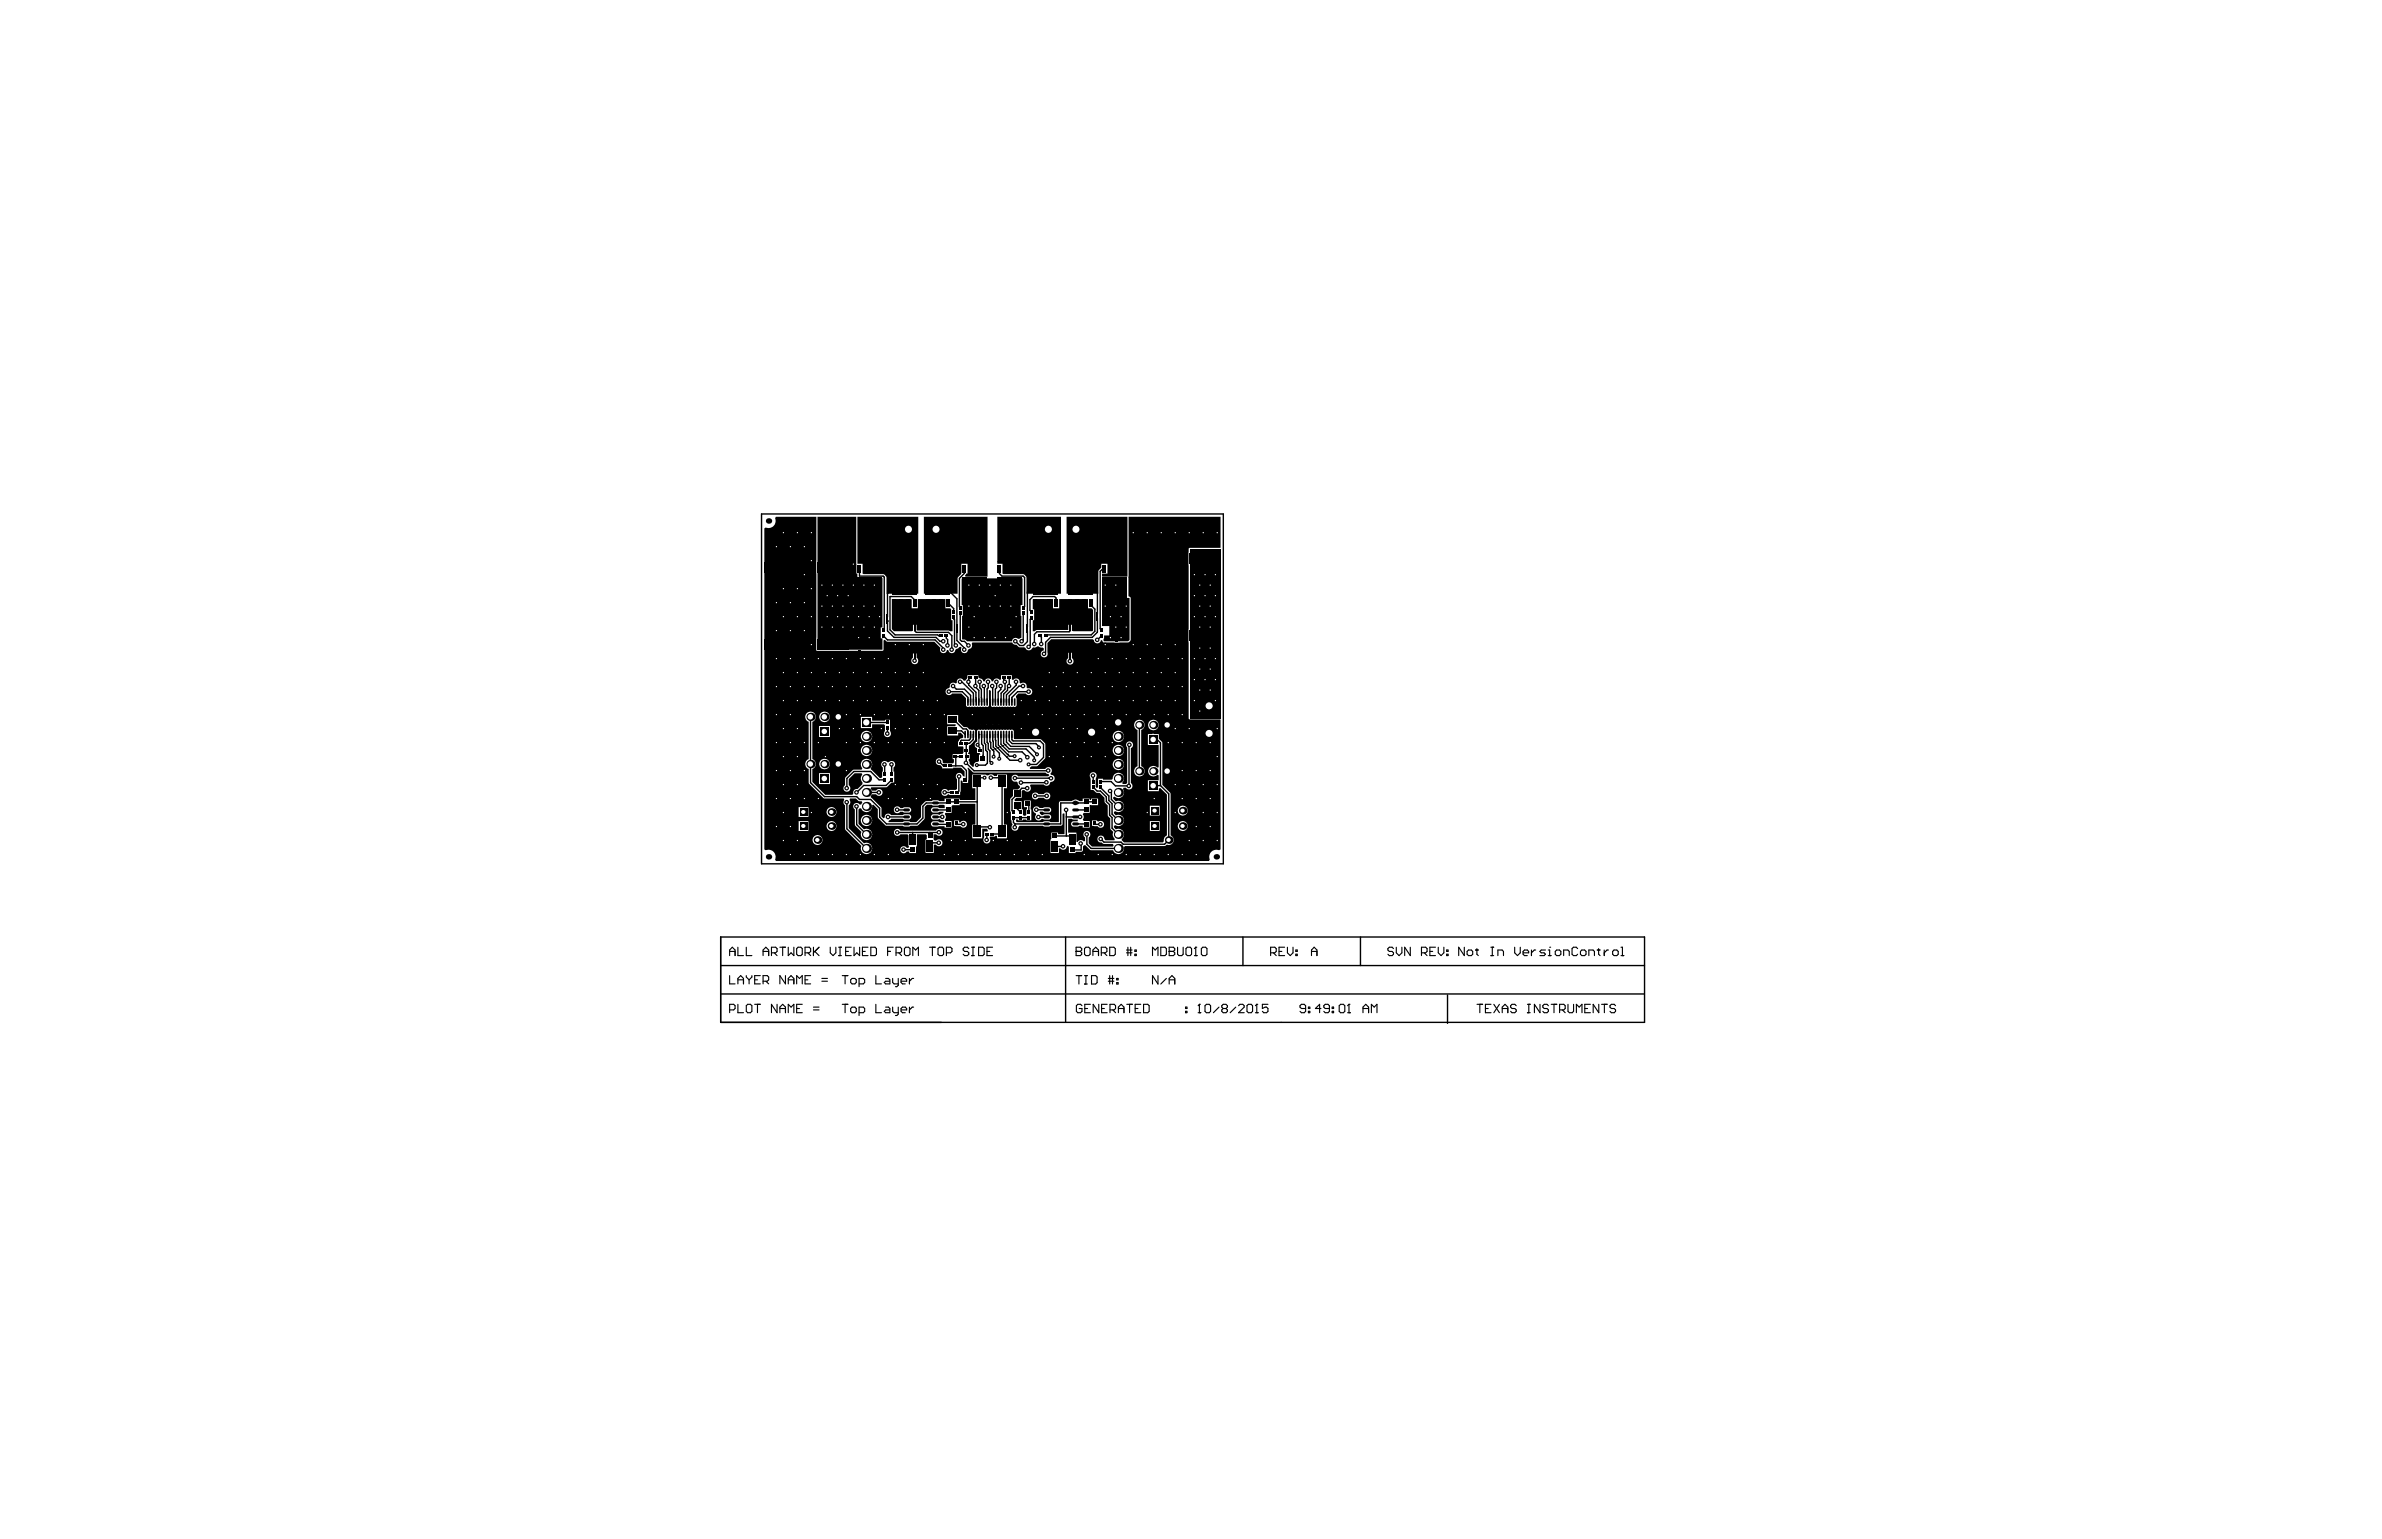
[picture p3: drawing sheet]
<svg xmlns="http://www.w3.org/2000/svg" width="432mm" height="279mm" viewBox="0 0 432 279" stroke-linecap="round" stroke-linejoin="round" font-family="sans-serif">
<g fill="none" stroke="#000" stroke-width=".25">
<path d="M138 93.2h83.8v63.4h-83.8zM155.8 103.1v1.4h4.3l.2 .1v9.5l-.2 .2M160.1 115.3l.8 .7h8.6l1.5 1.6v.2M160.9 112.6h.1M160.9 112.6v1.8l1.2 1.2h7.6l.7 .7h.6M161 107.5l-.1 .1v4.2M165.8 109.4v-.6l-.6-.6h-3.9v6l.9 .9h7.8l.1 .2h.4M165.8 113.9v.5l.3 .3h5.8l.6 .6v2.5M171.5 115.3v.4l.3 .3v1M171.9 109.4l1 .9v.7M172 107.1l1.5 1.5v5M172.9 112v.2l.1 .1v4.7"/>
<path d="M173.5 114.4v1.7l1.3 1.5M174.1 111.2v4.8l.2 .3h.5l.8 .7M174.8 103.1v.9l-.9 .9v5.2M180.9 101.8v.1M181.2 103.1v.9l.4 .5h3.9l.2 .2v5.2l-.2 .3M185.5 111.2v4.8l-.3 .3M186.2 114.4v1.9l-.7 .7h-.6l-.8-.7M186.2 107.4v6.2M187 112l-.2 .3v4.7M188.5 115.3l.3 .2v1.3M191.4 109.4v-1l-.2-.2h-3.9l-.6 .5v1.9l.3 .4M194 113.9v.5l-.2 .2h-5.8l-.5 .4v1.8h-.2"/>
<path d="M194 118.9v.9M197.8 109.4v.4l.7 .6v4.1l-.7 .6h-8.1l-.2 .2M198.9 112.1v2.5l-.9 1h-7.6l-.9 .9v1.8M198.9 107.4v3.9M199.7 115.3l-.8 .7M200.2 103.1h-.3l-.5 .5v10.4l.3 .3M146.9 130v11.9l2.6 2.5h5.8l.5 .6h2l1.7 1.6v1.6l1.2 1.2h5.5l1.1-1.1v-2.1l.6-.6h4M157.1 131h3.8M160.4 138.6v1.8M160.9 132v1M161.6 138.6v1.8M170.3 138.1l.7 .8h.3"/>
<path d="M172 125.4h2.4l1.1 1.1v.8M172.3 138.9h2l.9 .8v1.7M172.7 130.5h.2l1.7 1.7h.6l.2 .2v.8M172.7 132.5h1.6l.7 .7M172.8 124.4l.6 .6h1.4l1.1 1.1v1.2M174.3 137.2h-1v1.7M174.4 123.6l2.1 2.1v1.6M175 127.3v1.9M175.1 138.3l1.5 1.5h13.1M175.8 122.9l-.2 .2v1.1l1.3 1.3v1.8M175.9 133.2v.7l-.2 .3h-1.4l-.2 .1v.6M175.9 133.2h.1"/>
<path d="M176.5 133.2l-.1 .9-.7 .7-.5 .1v3.4M176.9 122.9h.1M176.9 122.9v1.7l.5 .6v2.1M176.9 126.5h.1M177 131.2v3l-.5 .4 .1 2.9M177.4 133.2h.1M177.4 133.2v.7M177.6 123.6h.1M177.6 123.6v1.1l.3 .3 .1 2.3M177.9 126.5h.1M178 133.2v1.7l.2 .3v1.8M178.2 124.6l.2-.1v2.8"/>
<path d="M178.5 133.2v1.6l.2 .2v1l.3 .3v2.1l-.4 .3h-1.5M178.9 133.2v1.4l.2 .2v1l.3 .3v1.9l.4 .4M179.1 123.6v1.1l-.2 .2v2.4M179.4 133.2l.2 2.4 .6 .6v1M179.4 127.3v2.2M179.9 135.9h.1M180 133.2l.1 2.3 1.1 1.1v1M180 124.5v2.8M180.4 135.8h.1M180.5 133.2v2.1l.3 .3M180.7 123.6v1.1l-.3 .2v2.4M180.8 135.6h.1"/>
<path d="M180.8 135.6l1.7 1.6M180.9 133.2h.1M181 133.2v1.9l.2 .3M181.2 135.4h.1M181.2 135.4l1.8 1.7h1M181.4 124.7v.3l-.5 .5v1.8M181.5 127.3h.1M181.5 133.2v1.7l.2 .3M181.7 135.2h.1M181.7 135.2l1.1 1.1h2.5l1 1M181.9 133.2v1.6l1 1h3.1l1.5 1.5v.6M181.9 122.9v.3l.3 .3v1.5l-.7 .7v1.6"/>
<path d="M182.2 135h.1M182.4 127.3h.1M182.4 133.2v1.4l.8 .7h3.4l1.4 1.5M182.5 137.2h.1M182.5 137.2l.6 .6h1.6M182.6 136.8h.1M182.9 122.9h.1M182.9 133.2v1.1l.6 .5h4.3l.7 .8M182.9 122.9v1.5l-.3 .3v.5l-.7 .6v1.5M182.9 127.3h.1M183.4 133.2v.9l.3 .2h4.9l.6 .7v2.3l-1.3 1.3h-1.4M184.2 123.6v.6l-1.8 1.8v1.3"/>
<path d="M185.5 124.4h-.8l-1.8 1.8v1.1M186.5 125.4h-2l-1.1 1.1v.8M204.7 135.2v7.3M206.5 130.8v9M209 133.4l1.4 1.3v7.7M153.5 145.5v4.8l3.6 3.5M155.3 146.2v3.3l1.8 1.8M157.1 143.7h2.3M160.4 141.4h-1l-1.6-1.5h-3l-1.3 1.2v1.8M161 148.1h3.4M161.6 141.4l-1 1h-4l-1.3 1.3M162.7 146.8l1.7 .1"/>
<path d="M163.8 154.1h1.6M165.4 150.9v1.3M168.5 152.8h1.7M168.6 150.9v.7M169.6 148.1h1.1M169.6 149.5h2.2M169.6 146.9h2.3M170.2 150.9h-7.5M171.3 143.7h1.2M171.9 145.4h5.2M173.3 149.5h.1M173.3 149.5h1.1"/>
<path d="M173.3 146.8v1.2h-1.4M173.9 140.8l-.1 2.6-.2 .3M177.1 141.7v8M177.3 149.9h2.1M178.9 151.2v.9M179.7 141h1.7l.3 .2v8.5M179.9 151.2h1.3M184 149.4v.6M184 141.1h6.6M184.2 145.7v.8l.8 .7M184.2 144.2l-.7 .8v2l.2 .2M186.2 142.9h-1l-1.1 1.2"/>
<path d="M186.5 148.3h-2.8v.8l.3 .3M186.5 146v1.2M187.7 144.3h2.1M187.9 146.8h1.8M188.3 148.2h1.4M189.7 141.9h-4.6M191.2 151.6h3.2M192.7 153.5h-1.5M193.3 148.1h2.6M193.3 146.9v4.7M195 149.4h1.8M195 146.9h1.8"/>
<path d="M196 153v1.1h-1.6M196.9 148h1.5M197 151.3v1.8l.8 .7h4.9M198.2 142.7l.7 .7h.6l1.1 1.1v.8l.5 .6v1.9l.5 .5v1.9l1.1 1.1M198.2 140.6v1.1M198.4 145.4h-1.5l-.2 .2h-4.4v3.8h-8.3M198.4 149.5h1.1M199.5 142.7l1.5 1.6v.8l.6 .6v1.9l1.1 1.2M199.5 141.7h1.9l.8 .8h2.4M201.4 143.4l.1 .1v1.5l1.2 1.2M209.1 142.4h1.3M210.4 142.4l1.5 1.5v8.4l-.8 .8h-7.5l-.4-.4h-3.1l-.5-.6"/>
<path d="M130.6 169.9h167.5v15.5h-167.5zM130.6 175.1h167.5M193.2 169.9v15.5M225.3 169.9v5.2M246.6 169.9v5.2M130.6 180.2h167.5M262.4 180.4v5.2"/>
</g>
<g fill="none" stroke="#000" stroke-width=".2">
<path d="M177.4 133.9v1.5l.2 .2v.5M178.5 141h-.7l-.7 .7M132.3 173.3v-1l.4-.6 .6 .6v1M132.3 176.9v1.5h1M132.3 172.5h1M133.8 171.7v1.6h1M133.8 178.4v-1l.5-.5 .5 .5v1M133.8 177.7h1M135.3 171.7v1.6h1M135.3 176.9v.3l.5 .5M135.8 177.7v.7M136.3 176.9v.3l-.5 .5"/>
<path d="M136.8 177.7h.5M137.8 176.9h-1v1.5h1M138.3 172.5h1M138.3 177.9h.8l.2-.2v-.5l-.2-.3h-.8v1.5M138.3 173.3v-1l.5-.6 .5 .6v1M138.8 177.9l.5 .5M139.8 172.8h.8l.3-.3v-.5l-.3-.3h-.8v1.6M140.4 172.8l.5 .5M141.4 171.7h1M141.9 171.7v1.6M142.4 176.9v1.5l-1-1.5v1.5M142.9 171.7v1.6l.5-.5 .5 .5v-1.6"/>
<path d="M142.9 178.4v-1l.5-.5 .5 .5v1M142.9 177.7h1M144.4 178.4v-1.5l.5 .5 .5-.5v1.5M144.7 171.7h.5l.2 .3v1l-.2 .3h-.5l-.3-.3v-1zM145.9 172.8h.8l.3-.3v-.5l-.3-.3h-.8v1.6M145.9 177.7h.5M146.4 172.8l.6 .5M147 176.9h-1.1v1.5h1.1M147.5 171.7v1.6M147.7 172.5l.8 .8M148.5 171.7l-1 1.1M149 177.9h1"/>
<path d="M149 177.4h1M150.5 171.7v1.1l.5 .5 .5-.5v-1.1M152 173.3h.5M152 171.7h.5M152.3 171.7v1.6M152.7 176.9h1M153.2 176.9v1.5M153.3 172.5h.5M154.3 171.7h-1v1.6h1M154.5 177.4h.5l.2 .3v.4l-.2 .3h-.5l-.3-.3v-.4zM154.8 171.7v1.6l.5-.5 .5 .5v-1.6M155.7 178.4h.8l.2-.3v-.4l-.2-.3h-.8v1.5"/>
<path d="M156.3 172.5h.5M157.4 171.7h-1.1v1.6h1.1M157.9 171.7h.7l.3 .3v1l-.3 .3h-.7zM158.8 176.9v1.5h1M160.5 177.4h.6l.2 .3v.7h-.8l-.2-.3 .2-.2h.8M160.9 172.5h.5M161.8 177.4v.7l.3 .3h.7M161.9 171.7h-1v1.6M162.4 172.8h.8l.2-.3v-.5l-.2-.3h-.8v1.6M162.8 177.4v1.2l-.2 .3h-.3M162.9 172.8l.5 .5M163.3 177.9h1.1v-.2l-.3-.3h-.5l-.3 .3v.4l.3 .3h.5"/>
<path d="M164.2 171.7h.5l.3 .3v1l-.3 .3h-.5l-.3-.3v-1zM164.9 177.4v1M165.5 173.3v-1.6l.5 .6 .5-.6v1.6M165.6 177.4h-.2l-.5 .5M168.5 171.7h1M169 171.7v1.6M170.3 171.7h.5l.3 .3v1l-.3 .3h-.5l-.3-.3v-1zM171.6 172.8h.7l.3-.3v-.5l-.3-.3h-.7v1.6M175.6 172l-.2-.3h-.5l-.3 .3v.3l.3 .2h.5l.2 .3v.2l-.2 .3h-.5l-.3-.3M176.1 173.3h.5M176.1 171.7h.5M176.4 171.7v1.6"/>
<path d="M177.4 171.7h.8l.2 .3v1l-.2 .3h-.8zM178.9 172.5h.5M179.9 171.7h-1v1.6h1M195.1 172.5h.1M195.1 171.7h.7l.3 .3v.3l-.3 .2 .3 .3v.2l-.3 .3h-.7zM195.1 172.5h.7M195.1 176.9h1M195.6 176.9v1.5M196.6 176.9h.5M196.6 178.4h.5M196.8 171.7h.6l.2 .3v1l-.2 .3h-.6l-.2-.3v-1zM196.8 176.9v1.5"/>
<path d="M197.9 176.9h.7l.3 .3v1l-.3 .2h-.7zM198.1 172.5h1M198.1 173.3v-1l.5-.6 .5 .6v1M199.6 172.8h.8l.3-.3v-.5l-.3-.3h-.8v1.6M200.1 172.8l.6 .5M200.9 177.9h1M200.9 177.4h1M201.2 171.7h.7l.3 .3v1l-.3 .3h-.7zM201.2 176.9v1.5M201.7 176.9v1.5M202.4 177.4h.3v.3h-.3zM202.4 178.2h.3v.2h-.3z"/>
<path d="M204.2 172.8h1M204.2 172.3h1M204.5 171.7v1.6M205 171.7v1.6M205.7 173h.3v.3h-.3zM205.7 172.3h.3v.2h-.3zM208.9 173.3v-1.6l.5 .6 .5-.6v1.6M209.9 176.9v1.5l-1-1.5v1.5M210.4 171.7h.8l.2 .3v1l-.2 .3h-.8zM211.4 177.4l-1 1M211.9 172.5h.1M211.9 171.7h.8l.3 .3v.3l-.3 .2 .3 .3v.2l-.3 .3h-.8z"/>
<path d="M211.9 172.5h.8M211.9 177.7h1.1M211.9 178.4v-1l.6-.5 .5 .5v1M213.5 171.7v1.3l.2 .3h.5l.3-.3v-1.3M215.2 171.7h.5l.3 .3v1l-.3 .3h-.5l-.2-.3v-1zM216.5 173.3h.5M216.8 171.7h.1M216.8 171.7v1.6M216.8 171.7l-.3 .3M218 171.7h.5l.3 .3v1l-.3 .3h-.5l-.2-.3v-1zM230.3 172.8h.8l.2-.3v-.5l-.2-.3h-.8v1.6M230.8 172.8l.5 .5"/>
<path d="M231.9 172.5h.5M232.9 171.7h-1v1.6h1M233.4 171.7v1.1l.5 .5 .5-.5v-1.1M234.9 173h.3v.3h-.3zM234.9 172.3h.3v.2h-.3zM237.7 172.5h1M237.7 173.3v-1l.5-.6 .5 .6v1M252.6 172l-.2-.3h-.6l-.2 .3v.3l.2 .2h.6l.2 .3v.2l-.2 .3h-.6l-.2-.3M253.1 171.7v1.1l.5 .5 .5-.5v-1.1M255.7 171.7v1.6l-1.1-1.6v1.6M257.7 172.8h.7l.3-.3v-.5l-.3-.3h-.7v1.6M258.2 172.8l.5 .5"/>
<path d="M259.2 172.5h.5M260.2 171.7h-1v1.6h1M260.7 171.7v1.1l.5 .5 .5-.5v-1.1M262.2 173h.3v.3h-.3zM262.2 172.3h.3v.2h-.3zM265.4 171.7v1.6l-1-1.6v1.6M266.2 172.3h.5l.3 .2v.5l-.3 .3h-.5l-.3-.3v-.5zM267.5 172.3h.5M267.7 172v1l.3 .3M270.3 173.3h.5M270.3 171.7h.5M270.5 171.7v1.6"/>
<path d="M271.5 173.3v-1h.8l.2 .2v.8M274.6 171.7v1.1l.5 .5 .5-.5v-1.1M276.1 172.8h1v-.3l-.2-.2h-.5l-.3 .2v.5l.3 .3h.5M277.6 172.3v1M278.4 172.3h-.3l-.5 .5M280.2 172.3h-.8l-.3 .2 .3 .3h.5l.3 .2-.3 .3h-.8M280.7 173.3h.5M280.7 172.3h.2v1M280.9 171.7h.1M282.2 172.3h.5l.2 .2v.5l-.2 .3h-.5l-.3-.3v-.5zM283.5 173.3v-1h.7l.3 .2v.8M286 172l-.3-.3h-.5l-.2 .3v1l.2 .3h.5l.3-.3"/>
<path d="M286.8 172.3h.5l.2 .2v.5l-.2 .3h-.5l-.3-.3v-.5zM288 173.3v-1h.8l.2 .2v.8M289.5 172.3h.5M289.8 172v1l.2 .3M290.8 172.3v1M291.6 172.3h-.3l-.5 .5M292.6 172.3h.5l.2 .2v.5l-.2 .3h-.5l-.3-.3v-.5zM293.9 173.3h.5M293.9 171.7h.2v1.6M132.3 183.1h.7l.3-.2v-.5l-.3-.3h-.7v1.5M133.8 182.1v1.5h1M135.5 182.1h.5l.3 .3v1l-.3 .2h-.5l-.2-.2v-1z"/>
<path d="M136.8 182.1h1M137.3 182.1v1.5M140.9 182.1v1.5l-1.1-1.5v1.5M141.4 183.6v-1l.5-.5 .5 .5v1M141.4 182.9h1M142.9 183.6v-1.5l.5 .5 .5-.5v1.5M144.4 182.9h.5M145.4 182.1h-1v1.5h1M147.5 183.1h1M147.5 182.6h1M152.7 182.1h1M153.2 182.1v1.5"/>
<path d="M154.5 182.6h.5l.2 .3v.5l-.2 .2h-.5l-.3-.2v-.5zM155.7 183.6h.8l.2-.2v-.5l-.2-.3h-.8v1.5M158.8 182.1v1.5h1M160.5 182.6h.6l.2 .3v.7h-.8l-.2-.2 .2-.3h.8M161.8 182.6v.8l.3 .2h.7M162.8 182.6v1.3l-.2 .2h-.3M163.3 183.1h1.1v-.2l-.3-.3h-.5l-.3 .3v.5l.3 .2h.5M164.9 182.6v1M165.6 182.6h-.2l-.5 .5M196.1 182.4l-.2-.3h-.5l-.3 .3v1l.3 .2h.5l.2-.2v-.5h-.5M196.6 182.9h.6M197.7 182.1h-1.1v1.5h1.1"/>
<path d="M199.2 182.1v1.5l-1-1.5v1.5M199.7 182.9h.5M200.7 182.1h-1v1.5h1M201.2 183.1h.8l.2-.2v-.5l-.2-.3h-.8v1.5M201.7 183.1l.5 .5M202.7 182.9h1M202.7 183.6v-1l.5-.5 .5 .5v1M204.3 182.1h1M204.8 182.1v1.5M205.8 182.9h.5M206.8 182.1h-1v1.5h1M207.3 182.1h.8l.2 .3v1l-.2 .2h-.8z"/>
<path d="M214.9 183.4h.3v.2h-.3zM214.9 182.6h.3v.3h-.3zM217.2 183.6h.5M217.4 182.1h.1M217.4 182.1v1.5M217.4 182.1l-.2 .3M218.7 182.1h.5l.3 .3v1l-.3 .2h-.5l-.3-.2v-1zM221 182.6l-1 1M221.7 182.9l-.2-.3v-.2l.2-.3h.5l.3 .3v.2l-.3 .3M221.7 182.9l-.2 .2v.3l.2 .2h.5l.3-.2v-.3l-.3-.2M221.7 182.9h.5M224 182.6l-1 1"/>
<path d="M224.5 182.4l.3-.3h.5l.2 .3v.2l-1 1h1M226.3 182.1h.5l.3 .3v1l-.3 .2h-.5l-.3-.2v-1zM227.6 183.6h.5M227.8 182.1h.1M227.8 182.1v1.5M227.8 182.1l-.2 .3M229.9 182.1h-1.1v.8l.5-.3h.3l.3 .3v.5l-.3 .2h-.5l-.3-.2M236.7 182.9h-.8l-.2-.3v-.2l.2-.3h.5l.3 .3v1l-.3 .2h-.5l-.2-.2M237.2 183.4h.2v.2h-.2zM237.2 182.6h.2v.3h-.2zM239.5 182.9h-1l.7-.8v1.5M241 182.9h-.8l-.2-.3v-.2l.2-.3h.5l.3 .3v1l-.3 .2h-.5l-.2-.2"/>
<path d="M241.5 183.4h.2v.2h-.2zM241.5 182.6h.2v.3h-.2zM243 182.1h.5l.3 .3v1l-.3 .2h-.5l-.2-.2v-1zM244.3 183.6h.5M244.5 182.1h.1M244.5 182.1v1.5M244.5 182.1l-.2 .3M247.1 182.9h1M247.1 183.6v-1l.5-.5 .5 .5v1M248.6 183.6v-1.5l.5 .5 .5-.5v1.5M267.8 182.1h1M268.3 182.1v1.5"/>
<path d="M269.3 182.9h.5M270.3 182.1h-1v1.5h1M270.8 182.1l1 1.5M271.8 182.1l-1 1.5M272.3 182.9h1M272.3 183.6v-1l.5-.5 .5 .5v1M274.9 182.4l-.3-.3h-.5l-.3 .3v.2l.3 .3h.5l.3 .2v.3l-.3 .2h-.5l-.3-.2M276.9 182.1h.5M276.9 183.6h.5M277.1 182.1v1.5M279.2 182.1v1.5l-1-1.5v1.5M280.7 182.4l-.3-.3h-.5l-.2 .3v.2l.2 .3h.5l.3 .2v.3l-.3 .2h-.5l-.2-.2"/>
<path d="M281.2 182.1h1M281.7 182.1v1.5M282.7 183.1h.8l.2-.2v-.5l-.2-.3h-.8v1.5M283.2 183.1l.5 .5M284.2 182.1v1.3l.3 .2h.5l.3-.2v-1.3M285.8 183.6v-1.5l.5 .5 .5-.5v1.5M287.3 182.9h.5M288.3 182.1h-1v1.5h1M289.8 182.1v1.5l-1-1.5v1.5M290.3 182.1h1M290.8 182.1v1.5M292.9 182.4l-.3-.3h-.5l-.3 .3v.2l.3 .3h.5l.3 .2v.3l-.3 .2h-.5l-.3-.2"/>
</g>
<g fill="#000">
<path d="M148.2 93.7h7v10.3h.2v.6l.4 .2h4.2v9h-.3v1.9h.3v2.1h-11.8zM155.4 93.7h11.1v14h-5.8v-3l-.4-.5-.2-.1h-3.5l-.2-.1v-1.8h-1zM161.7 108.6h3.5l.1 .1v1.6h1.1v-1.7h5v1.7h.8l.2 .2v2h.3v2l-.8-.2h-5.6h-.1v-1h-.7v1.1l-.3 .1h-3.2l-.3-.4zM167.5 93.7h11.5v10.9h-4l-.1-.3 .3-.3h.2v-1.8h-1.1v1.8l-.7 .9v2.8h-6.1zM174.4 104.9h11v4.8h-.4l.2 5.9a.84 .84 0 0 1-1.1 0 .65 .65 0 0 0-.7 .7h-8.1a.91 .91 0 0 0-.9-.4v-4.2h.1v-2h-.2zM180.8 93.7h11.5v14h-6.2v-3l-.4-.5-.2-.1h-3.6l-.2-.1v-1.8h-.9zM187.2 108.7l3.7-.1v1.7h1.1v-1.7h5.2v1.7h.7l.2 .3v3.7l-.1 .2h-3.4l-.3-.1v-1.1h-.6v.9h-5.7l-.4 .3h-.4v-2h.3v-2h-.3zM193.3 93.7h11.1v10.9h-4.6v-.6h1v-1.8h-1.2v.7l-.5 .7v4.1h-5.8zM199.8 108.4h5v7.6l-.3 .3h-4.4v-1.1h1v-1.7h-1.3zM215.7 99.5h5.6v30.7h-5.6z"/>
<path d="M140.7 93.7h7.3v24.3h12l.2-.2v-1.7l.2-.1 .5 .4h8.5l1.1 1.1a.63 .63 0 0 0 .3 .9 .63 .63 0 0 0 .9-.5h.2a.69 .69 0 0 0 .7 .5 .69 .69 0 0 0 .7-.6l.3-.2a.48 .48 0 0 1 .7-.2 .62 .62 0 0 0 .3 1 .62 .62 0 0 0 .8-.5l.3-.2a.61 .61 0 0 0 .4-1l.2-.2h7.2a.55 .55 0 0 0 .7 .4l.5 .4 1.1 .1a.78 .78 0 0 0 .7 .5 .78 .78 0 0 0 .8-.5h.2l.8-.2 .9 .4v.3a.64 .64 0 0 0-.5 .8 .64 .64 0 0 0 .8 .5 .64 .64 0 0 0 .4-.9v-1.7l.7-.7h7.4l.2 .1a.66 .66 0 0 0 .7 .7 .66 .66 0 0 0 .7-.6h.1l.3 .4h2.9h1.6l.5-.5v-7.6l-.4-.3v-14.4h16.7v5.6h-5.6l-.2 .2-.1 .6 .1 30.1 .2 .2h5.6v23.6l-.3 .2a1.3 1.3 0 0 0-1.4 .2 1.3 1.3 0 0 0-.3 1.5l-.2 .2h-78.4l-.2-.2a1.3 1.3 0 0 0-.3-1.5 1.3 1.3 0 0 0-1.4-.2l-.2-.2v-58.2l.2-.1a1.3 1.3 0 0 0 1.4-.3 1.3 1.3 0 0 0 .3-1.4zM165.5 118.5v.8a.63 .63 0 0 0-.2 .9 .63 .63 0 0 0 1 0 .63 .63 0 0 0-.1-.9v-.8zM193.7 118.4v1a.63 .63 0 0 0-.2 .9 .63 .63 0 0 0 1 0 .63 .63 0 0 0-.2-.9v-1zM172.3 123.9l-.1 .5a.36 .36 0 0 1-.4 .4 .63 .63 0 0 0-.3 1 .63 .63 0 0 0 1.1-.1h1.7l.8 .9v1.3l.4 .3 .2-.1 .2 .1 .3-.1 .3 .1 .2-.1 1.8 .1 .2-.1 .2 .1 .3-.1 .1-.2v-2.7l.1-.1 .2 .2v2.6l.4 .3 .2-.1 .2 .1 .3-.1 .2 .1 .3-.1 .3 .1 .2-.1 .2 .1 .3-.1 .2 .1 .3-.1 .2 .1h1.2l.2-.3-.1-1.7 .4-.5h1.4a.64 .64 0 0 0 .8 .3 .64 .64 0 0 0 .3-.9 .64 .64 0 0 0-.8-.3l-.2-.1a.76 .76 0 0 0-.2-.8 .76 .76 0 0 0-.9 0l-.2-.1a.65 .65 0 0 0-.3-.7 .65 .65 0 0 0-.8 .2l-.3-.1v-.8h-1.9v.8l-.3 .1a.64 .64 0 0 0-.7-.3 .64 .64 0 0 0-.5 .5h-.2a.64 .64 0 0 0-.7-.5 .64 .64 0 0 0-.6 .5h-.3a.57 .57 0 0 0-.6-.5l-.3-.2v-.4h-1.9l-.1 .7-.4 .3h-.2a.63 .63 0 0 0-.8-.4 .63 .63 0 0 0-.4 .8l-.3 .1a.68 .68 0 0 0-.9 0zM148.5 130a.97 .97 0 0 0 1.9 0 .97 .97 0 0 0-1.9 0zM208.1 131.5a.97 .97 0 0 0 1.9 0 .97 .97 0 0 0-1.9 0zM148.5 131.6v2h2v-2zM156.1 130v2h2v-.7h2.1a1.47 1.47 0 0 1 .1 1.5 .65 .65 0 0 0 .8 .8 .65 .65 0 0 0 .2-1.1v-2h-.9v.2h-2.3v-.7zM201.7 133.5a1.05 1.05 0 0 0 2.1 0 1.05 1.05 0 0 0-2.1 0zM156 133.5a1.05 1.05 0 0 0 2.1 0 1.05 1.05 0 0 0-2.1 0zM171.7 129.7v1.6h1.5l.1 .1-.1 .3h-1.5v1.7h2v-.5h.4l.5 .4v.4l-.5 .2-.3 .5h-.1v.9h.9a1.66 1.66 0 0 1-.1 1.4h-1.8v.9h.2v.6l-.1 .2h-1.7l-.2-.2a.63 .63 0 0 0-.6-.7 .63 .63 0 0 0-.7 .7 .63 .63 0 0 0 .8 .5l.4 .4v.2l3.4-.1 .7 .7v.9h-.1l-.3-.3a.65 .65 0 0 0-1-.2 .65 .65 0 0 0 0 1v1.8l-.3 .1h-1.1v.2h-.3l-.1-.2a.63 .63 0 0 0-.9 0 .63 .63 0 0 0 .1 1 .63 .63 0 0 0 .9-.2h.3v.1h1.9l.1-2.5h.4v.4h1v-2.9l1.1 1h12.9l.3 .2 .3 .1 .1 .2-.2 .2h-5.5a.65 .65 0 0 0-.8-.3 .65 .65 0 0 0-.3 .9 .65 .65 0 0 0 .9 .3l.2 .2v.3l.4 .3v.3l-.4 .4h-.9v1.1l-.5 .7 .2 3.7h.1l.1 .8a.64 .64 0 0 0 .2 1.1 .64 .64 0 0 0 .9-.6l.2-.3h4.2a1.33 1.33 0 0 0 1.4 0l2.1-.1 .1-2 .4-.1v3.7h-1.2v-.2h-1.2v1.1l-.2 .2v2.4h1.6v-.9l.3 .1a.63 .63 0 0 0 1-.3l.2-.2 .3 .2v1.1h1.2v-.3h1.1l.2-.2v-.7l.2-.2h.3l.9 .8 4.1 .1v.1a1.03 1.03 0 0 0 1.3 .5 1.03 1.03 0 0 0 .6-1.1l.2-.3h7.2l.5-.2a.9 .9 0 0 0 1.1-.6 .9 .9 0 0 0-.5-1.1v-7.6l-1.5-1.6v-7.7l-.6-.7v-.8h-2v2h1.9v4h-.2a.96 .96 0 0 0-1.4 0 .96 .96 0 0 0 0 1.4 .96 .96 0 0 0 1.4 0l.2 .1v.9h-1.9v2h2v-.5l.2-.1 1.2 1.2v7.4l-.4 .4-.2 .7-.1 .1h-7.1l-.3-.3-.1-.3a1.02 1.02 0 0 0 .3-1.3 1.02 1.02 0 0 0-1.3-.4l-.4-.4v-.3l.3-.1a1.03 1.03 0 0 0 1.6-.8 1.03 1.03 0 0 0-1.5-1l-.4-.3v-.3l.3-.1a1.03 1.03 0 0 0 1.6-.8 1.03 1.03 0 0 0-1.5-1l-.5-.5v-.2l.2-.2a1.03 1.03 0 0 0 1.4 .1 1.03 1.03 0 0 0 .2-1.4l.1-.3h.4a.63 .63 0 0 0 1 .2 .63 .63 0 0 0-.1-1v-6.4a.63 .63 0 0 0 .3-.9 .63 .63 0 0 0-.9-.1 .63 .63 0 0 0-.1 .9v6.5l-.1 .2h-.7a.6 .6 0 0 1 .2-.8 1.05 1.05 0 0 0-.9-1.3 1.05 1.05 0 0 0-1.1 1.2l-1.8 .1v-.2h-.8v1.6l-.3 .1-.2-.2 .1-1.7a.64 .64 0 0 0-.5-1 .64 .64 0 0 0-.6 1l.1 2.2h.5l.6 .5 .5 .1 .9 .8v.9l.6 .5v1.8l.5 .6v1.9l.5 .5-.1 .8 .4 .5-.1 .3h-1.6l-.2-.3a.64 .64 0 0 0-.7-.6 .64 .64 0 0 0-.6 .7 .64 .64 0 0 0 .8 .5l.4 .3h1.6l.2 .3-.1 .2h-3.9l-.5-.6v-1.1a.63 .63 0 0 0 .1-.9 .63 .63 0 0 0-1 0 .63 .63 0 0 0 .2 .9v.7l-.3 .1a.62 .62 0 0 0-1 .1l-.3-.1v-1.6h-1.5v-2.5l1.8 .1v.3h-1l-.1 .2-.1 .5 .2 .3a1.49 1.49 0 0 0 1.3-.2h.6v.4h1.2v-1.2h-1l-.2-.3a.81 .81 0 0 0 0-1l.1-.2h1.1v-1.5l1.6 .1v-1.2h-1.3v.3h-.3v-.3h-1.2v.5h-.6l-.7-.3-.7 .3h-2.1l-.2 .3v3.5h-1.6l-.3-.2h-.9l-.2 .2h-4.7l-.1-.5h.3v.1h.9v-.1h.6v.1h1l-.1-3.5h-1.3v1.1h.6v.5h-.2v.9l-.1 .2h-.3l-.2-.2v-.9h-.2v-1.5h-1.2l-.1-.3 .3-.4h1v-1.2l.2-.1h.3l.1 .1a.65 .65 0 0 0 .9 0 .65 .65 0 0 0 0-.9l.1-.3 2.5 .1a.64 .64 0 0 0 .7 .1 .64 .64 0 0 0 .4-.5l.4-.2a.64 .64 0 0 0 .4-.7 .64 .64 0 0 0-.7-.5l-.1-.2 .1-.1a.64 .64 0 0 0-.1-1 .64 .64 0 0 0-.9 .2h-2.8v-.2l.3-.3h1l1.5-1.4v-2.7l-.8-.8h-4.8l-.1-.2v-1.2l-.4-.3-.2 .1-.3-.1-.2 .1-.3-.1-.2 .1-.3-.1-.2 .1-.2-.1-.3 .1-.3-.1-.2 .1-.3-.1-.2 .1-2.2-.1-.3 .1-.3-.1-.3 .3v1.9a.58 .58 0 0 0-.4 .5 .58 .58 0 0 0 .4 .6v.9h.5l.1 .3h-.2v1.2l-.6 .2a.78 .78 0 0 0-.4 .8l-.1 .1-.7-.6-.1-.6v-.3h.2v-.9h-.3v-.2h.1l.1-1.4 1-.9 .1-1.6a.48 .48 0 0 0-.7-.3h-.4l-.4-.4-.6-.1-1-1v-1.1zM201.7 136.1a1.05 1.05 0 0 0 2.1 0 1.05 1.05 0 0 0-2.1 0zM156 136.1a1.05 1.05 0 0 0 2.1 0 1.05 1.05 0 0 0-2.1 0zM148.5 138.5a.97 .97 0 0 0 1.9 0 .97 .97 0 0 0-1.9 0zM201.7 138.6a1.05 1.05 0 0 0 2.1 0 1.05 1.05 0 0 0-2.1 0zM205.9 130.8a.97 .97 0 0 0 .3 1.5v6.6a.96 .96 0 0 0-.4 1.5 .96 .96 0 0 0 1.5 0 .96 .96 0 0 0-.4-1.5v-6.6a.96 .96 0 0 0 .4-1.4 .96 .96 0 0 0-1.4-.1zM148.5 140.2v2h2v-2zM187.2 143.9a.64 .64 0 0 0 .1 .9 .64 .64 0 0 0 .9-.2h1a.63 .63 0 0 0 1 .2 .63 .63 0 0 0 0-1 .63 .63 0 0 0-1 .2h-1a.63 .63 0 0 0-1-.1zM146.2 129.3a.97 .97 0 0 0 .4 1.6v6.7l-.2 .1a.95 .95 0 0 0-.4 .9 .95 .95 0 0 0 .6 .8v2.6l2.6 2.7 .3 .1h3.5v.2l-.1 .2a.61 .61 0 0 0 .3 .8v4.4l3 3a1.03 1.03 0 0 0 .7 1.5 1.03 1.03 0 0 0 1.2-1.2 1.03 1.03 0 0 0-1.5-.8l-2.7-2.7v-4.2a.79 .79 0 0 0 .1-1.1l.1-.1h1l.5 .4 .7 .2a.44 .44 0 0 1-.5 .5 .63 .63 0 0 0-1-.1 .63 .63 0 0 0 .2 1v2.8l1.2 1.2a1.03 1.03 0 0 0 .7 1.5 1.03 1.03 0 0 0 1.2-1.2 1.03 1.03 0 0 0-1.5-.7l-1-1v-2.6l.2-.2h.3a1.03 1.03 0 0 0 1.3 .6 1.03 1.03 0 0 0 .7-1.2l.2-.1 .8 .8 .1 1.6 1.3 1.4h3.1a1.33 1.33 0 0 0 1.4 0l1.5-.1 1.1-1.1v-2.2l.4-.4h.9l.1 .1a1.49 1.49 0 0 0 1.3-.1l.9 .1 .1 .5-2-.1a.48 .48 0 0 0-.6 .5 .48 .48 0 0 0 .6 .4h.8l.2-.1h.8l-.8 .6a1.33 1.33 0 0 0-1.4 0 .48 .48 0 0 0-.1 .5 .48 .48 0 0 0 .5 .3h.8l.2-.1 .9 .4-.1 .2-1.8-.2a.48 .48 0 0 0-.6 .5 .48 .48 0 0 0 .6 .5l1.9-.1v.3h1.3v-1.2h-1.2v-.3a.85 .85 0 0 0 0-1l.1-.2h1.1v-1.2l.1-.2h1.4v-.3h2.8v3.8h-.5v2.5h1.8v-1.7h.8l.2 .2-.1 .3h-.6v1.1a.64 .64 0 0 0 .1 .9 .64 .64 0 0 0 .8 0 .64 .64 0 0 0 .1-.9l.1-.2 1.2-.1v.4h1.8v-2.5h-.5v-6.6h.5v-2.5h-1.8v.3h-.5a.63 .63 0 0 0-1-.1h-.3l-.4-.2h-2.2v2.5h.5v2.2h-2.8v-.3h-2.8v.5l-1.9-.2-.4 .2h-1.1l-.8 .8v2.1l-.9 .9h-1.1l-.1-.2a1.49 1.49 0 0 0-1.3 .2l-2.6-.1 .2-.2 .4-.3h2l.2 .1h.9a.48 .48 0 0 0 .5-.5 .48 .48 0 0 0-.5-.5l-.9 .1-.2 .1h-2.1a.63 .63 0 0 0-.7-.2 .63 .63 0 0 0-.4 .7l-.3 .1-.3-.4v-1.5l-1.9-2 .1-.5h.8a.63 .63 0 0 0 1 .2 .63 .63 0 0 0 0-1 .63 .63 0 0 0-1 .2h-.8l-.2-.4 .1-.2 2.9-.1 .8-.8h.5v-2h-.1v-.8a.63 .63 0 0 0 .1-.9 .63 .63 0 0 0-.9 0h-.4a.64 .64 0 0 0-.9 0 .64 .64 0 0 0 .1 .9l-.1 1.8-.2 .2h-.2l-1.6-1.5-.1-.3a1.03 1.03 0 0 0 0-1.4 1.03 1.03 0 0 0-1.4 0 1.03 1.03 0 0 0-.1 1.4l-.1 .2-1.6 .2-1.4 1.3v1.4l-.1 .1a.63 .63 0 0 0 0 .9 .63 .63 0 0 0 .9-.1 .63 .63 0 0 0-.1-.9v-1.1l1-1.1h1.3l.1 .3-.1 .1a1 1 0 0 0 .2 1.3l-.1 .3-.8 .9a.62 .62 0 0 0-.8 .8l-.2 .2h-4.9l-2.3-2.3v-2.4a.94 .94 0 0 0 .6-.9 .94 .94 0 0 0-.6-.9v-6.7l.1-.1a.97 .97 0 0 0 .3-1.4 .97 .97 0 0 0-1.5-.1zM187.4 146.4a.64 .64 0 0 0 .3 1l.1 .3a.63 .63 0 0 0 .1 1 .63 .63 0 0 0 .9-.2l1.3 .1a.48 .48 0 0 0 .5-.5 .48 .48 0 0 0-.5-.5l-1.3 .2-.3-.5 .1-.1h.4a1.33 1.33 0 0 0 1.4 0l.2-.3a.48 .48 0 0 0-.5-.5l-1.7 .1a.63 .63 0 0 0-1-.1zM162.2 146.4a.63 .63 0 0 0 0 .9 .63 .63 0 0 0 1-.1h.4a1.33 1.33 0 0 0 1.4 0 .48 .48 0 0 0 .1-.5 .48 .48 0 0 0-.4-.3h-.7a.79 .79 0 0 1-1.1-.2h-.2zM208.4 146.1v1.8h1.8v-1.8zM213.5 147a.91 .91 0 0 0 1.8 0 .91 .91 0 0 0-1.8 0zM144.8 146.3v1.8h1.7v-1.8zM149.8 147.2a.91 .91 0 0 0 1.8 0 .91 .91 0 0 0-1.8 0zM156 148.7a1.05 1.05 0 0 0 2.1 0 1.05 1.05 0 0 0-2.1 0zM173 148.8v.9l1.1 .1a.64 .64 0 0 0 1 .1 .64 .64 0 0 0-.1-1 .64 .64 0 0 0-.9 .2h-.2v-.3zM198 148.8v.9l1 .1a.63 .63 0 0 0 .9 .2 .63 .63 0 0 0 .1-.9 .63 .63 0 0 0-.9-.1l-.2-.2zM162.2 150.5a.64 .64 0 0 0 .1 .9 .64 .64 0 0 0 .9-.1h1.3l.2 .1v2l.1 .1-.2 .2h-.2a.63 .63 0 0 0-1-.1 .63 .63 0 0 0 0 .9 .63 .63 0 0 0 1-.1h.4v.3h1.3v-1.1l.1-.2v-2.1h1.6l.2 .1v.8l-.2 .1v2.3h1.5v-1.5h.4a.63 .63 0 0 0 .9 .2 .63 .63 0 0 0 .1-.9 .63 .63 0 0 0-1 0h-.2l-.3-.4v-.7h.5a.64 .64 0 0 0 1 .1 .64 .64 0 0 0-.1-1 .64 .64 0 0 0-.9 .2h-6.5a.59 .59 0 0 0-1-.1zM208.4 148.9v1.8h1.8v-1.8zM144.8 148.9v1.8h1.7v-1.8zM213.5 149.8a.91 .91 0 0 0 1.8 0 .91 .91 0 0 0-1.8 0zM149.8 149.8a.91 .91 0 0 0 1.8 0 .91 .91 0 0 0-1.8 0zM147.3 152.3a.91 .91 0 0 0 1.8 0 .91 .91 0 0 0-1.8 0z"/>
<circle cx="175.6" cy="123.6" r=".42"/>
</g>
<g fill="#000">
<path d="M155.5 104.8h4.5v3.8h-4.5z" fill-rule="evenodd"/>
<path d="M161.7 103.9h4.5v3.9h-4.5z" fill-rule="evenodd"/>
<path d="M167.8 103.9h4.5v3.9h-4.5z" fill-rule="evenodd"/>
<path d="M174.5 104.8h4.5v3.8h-4.5z" fill-rule="evenodd"/>
<path d="M180.8 104.8h4.5v3.8h-4.5z" fill-rule="evenodd"/>
<path d="M187.3 103.9h4.5v3.9h-4.5z" fill-rule="evenodd"/>
<path d="M193.6 103.9h4.5v3.9h-4.5z" fill-rule="evenodd"/>
<path d="M199.8 104.8h4.6v3.8h-4.6z" fill-rule="evenodd"/>
<path d="M177 130h2.6v1.3h-2.6z" fill-rule="evenodd"/>
<path d="M183.8 130.8h6.9v3.1h-6.9z" fill-rule="evenodd"/>
</g>
<circle cx="175.6" cy="123.6" r=".19" fill="#fff"/>
<circle cx="177.8" cy="131.3" r=".24" fill="#000"/>
<circle cx="177.8" cy="131.3" r=".09" fill="#fff"/>
<circle cx="181.1" cy="129.1" r=".24" fill="#000"/>
<circle cx="181.1" cy="129.1" r=".09" fill="#fff"/>
<circle cx="181.1" cy="130.2" r=".24" fill="#000"/>
<circle cx="181.1" cy="130.2" r=".09" fill="#fff"/>
<circle cx="181.1" cy="131.3" r=".24" fill="#000"/>
<circle cx="181.1" cy="131.3" r=".09" fill="#fff"/>
<circle cx="180" cy="129.1" r=".24" fill="#000"/>
<circle cx="180" cy="129.1" r=".09" fill="#fff"/>
<circle cx="180" cy="130.2" r=".24" fill="#000"/>
<circle cx="180" cy="130.2" r=".09" fill="#fff"/>
<circle cx="180" cy="131.3" r=".24" fill="#000"/>
<circle cx="180" cy="131.3" r=".09" fill="#fff"/>
<circle cx="178.9" cy="129.1" r=".24" fill="#000"/>
<circle cx="178.9" cy="129.1" r=".09" fill="#fff"/>
<circle cx="178.9" cy="130.2" r=".24" fill="#000"/>
<circle cx="178.9" cy="130.2" r=".09" fill="#fff"/>
<circle cx="178.9" cy="131.3" r=".24" fill="#000"/>
<circle cx="178.9" cy="131.3" r=".09" fill="#fff"/>
<circle cx="177.8" cy="129.1" r=".24" fill="#000"/>
<circle cx="177.8" cy="129.1" r=".09" fill="#fff"/>
<circle cx="177.8" cy="130.2" r=".24" fill="#000"/>
<circle cx="177.8" cy="130.2" r=".09" fill="#fff"/>
<circle cx="204.7" cy="135" r=".42" fill="#000"/>
<circle cx="204.7" cy="135" r=".19" fill="#fff"/>
<circle cx="198.9" cy="116" r=".42" fill="#000"/>
<circle cx="198.9" cy="116" r=".19" fill="#fff"/>
<circle cx="188.7" cy="116.8" r=".42" fill="#000"/>
<circle cx="188.7" cy="116.8" r=".19" fill="#fff"/>
<circle cx="174" cy="123.6" r=".42" fill="#000"/>
<circle cx="174" cy="123.6" r=".19" fill="#fff"/>
<circle cx="189.3" cy="118.6" r=".42" fill="#000"/>
<circle cx="189.3" cy="118.6" r=".19" fill="#fff"/>
<circle cx="186.5" cy="125.4" r=".42" fill="#000"/>
<circle cx="186.5" cy="125.4" r=".19" fill="#fff"/>
<circle cx="185.4" cy="124.4" r=".42" fill="#000"/>
<circle cx="185.4" cy="124.4" r=".19" fill="#fff"/>
<circle cx="184.2" cy="123.6" r=".42" fill="#000"/>
<circle cx="184.2" cy="123.6" r=".19" fill="#fff"/>
<circle cx="182.9" cy="124.4" r=".42" fill="#000"/>
<circle cx="182.9" cy="124.4" r=".19" fill="#fff"/>
<circle cx="193.9" cy="119.9" r=".42" fill="#000"/>
<circle cx="193.9" cy="119.9" r=".19" fill="#fff"/>
<circle cx="187.5" cy="116.8" r=".42" fill="#000"/>
<circle cx="187.5" cy="116.8" r=".19" fill="#fff"/>
<circle cx="182.1" cy="123.6" r=".42" fill="#000"/>
<circle cx="182.1" cy="123.6" r=".19" fill="#fff"/>
<circle cx="186.5" cy="117.3" r=".42" fill="#000"/>
<circle cx="186.5" cy="117.3" r=".19" fill="#fff"/>
<circle cx="181.4" cy="124.4" r=".42" fill="#000"/>
<circle cx="181.4" cy="124.4" r=".19" fill="#fff"/>
<circle cx="179.9" cy="124.4" r=".42" fill="#000"/>
<circle cx="179.9" cy="124.4" r=".19" fill="#fff"/>
<circle cx="184.1" cy="116.3" r=".42" fill="#000"/>
<circle cx="184.1" cy="116.3" r=".19" fill="#fff"/>
<circle cx="185.2" cy="116.3" r=".42" fill="#000"/>
<circle cx="185.2" cy="116.3" r=".19" fill="#fff"/>
<circle cx="180.6" cy="123.6" r=".42" fill="#000"/>
<circle cx="180.6" cy="123.6" r=".19" fill="#fff"/>
<circle cx="174.8" cy="117.8" r=".42" fill="#000"/>
<circle cx="174.8" cy="117.8" r=".19" fill="#fff"/>
<circle cx="175.6" cy="117" r=".42" fill="#000"/>
<circle cx="175.6" cy="117" r=".19" fill="#fff"/>
<circle cx="173.3" cy="117" r=".42" fill="#000"/>
<circle cx="173.3" cy="117" r=".19" fill="#fff"/>
<circle cx="165.8" cy="119.8" r=".42" fill="#000"/>
<circle cx="165.8" cy="119.8" r=".19" fill="#fff"/>
<circle cx="172.5" cy="117.8" r=".42" fill="#000"/>
<circle cx="172.5" cy="117.8" r=".19" fill="#fff"/>
<circle cx="179.1" cy="123.6" r=".42" fill="#000"/>
<circle cx="179.1" cy="123.6" r=".19" fill="#fff"/>
<circle cx="178.3" cy="124.4" r=".42" fill="#000"/>
<circle cx="178.3" cy="124.4" r=".19" fill="#fff"/>
<circle cx="177.6" cy="123.6" r=".42" fill="#000"/>
<circle cx="177.6" cy="123.6" r=".19" fill="#fff"/>
<circle cx="176.8" cy="124.4" r=".42" fill="#000"/>
<circle cx="176.8" cy="124.4" r=".19" fill="#fff"/>
<circle cx="171.7" cy="117" r=".42" fill="#000"/>
<circle cx="171.7" cy="117" r=".19" fill="#fff"/>
<circle cx="171" cy="117.8" r=".42" fill="#000"/>
<circle cx="171" cy="117.8" r=".19" fill="#fff"/>
<circle cx="172.8" cy="124.4" r=".42" fill="#000"/>
<circle cx="172.8" cy="124.4" r=".19" fill="#fff"/>
<circle cx="172" cy="125.4" r=".42" fill="#000"/>
<circle cx="172" cy="125.4" r=".19" fill="#fff"/>
<circle cx="171" cy="116.3" r=".42" fill="#000"/>
<circle cx="171" cy="116.3" r=".19" fill="#fff"/>
<circle cx="178.9" cy="152.3" r=".42" fill="#000"/>
<circle cx="178.9" cy="152.3" r=".19" fill="#fff"/>
<circle cx="173.9" cy="140.8" r=".42" fill="#000"/>
<circle cx="173.9" cy="140.8" r=".19" fill="#fff"/>
<circle cx="170.2" cy="138.1" r=".42" fill="#000"/>
<circle cx="170.2" cy="138.1" r=".19" fill="#fff"/>
<circle cx="159.3" cy="143.7" r=".42" fill="#000"/>
<circle cx="159.3" cy="143.7" r=".19" fill="#fff"/>
<circle cx="171.2" cy="143.7" r=".42" fill="#000"/>
<circle cx="171.2" cy="143.7" r=".19" fill="#fff"/>
<circle cx="161.6" cy="138.6" r=".42" fill="#000"/>
<circle cx="161.6" cy="138.6" r=".19" fill="#fff"/>
<circle cx="160.3" cy="138.6" r=".42" fill="#000"/>
<circle cx="160.3" cy="138.6" r=".19" fill="#fff"/>
<circle cx="153.5" cy="142.9" r=".42" fill="#000"/>
<circle cx="153.5" cy="142.9" r=".19" fill="#fff"/>
<circle cx="155.3" cy="143.7" r=".42" fill="#000"/>
<circle cx="155.3" cy="143.7" r=".19" fill="#fff"/>
<circle cx="153.5" cy="145.4" r=".42" fill="#000"/>
<circle cx="153.5" cy="145.4" r=".19" fill="#fff"/>
<circle cx="155.3" cy="146.2" r=".42" fill="#000"/>
<circle cx="155.3" cy="146.2" r=".19" fill="#fff"/>
<circle cx="198.1" cy="140.6" r=".42" fill="#000"/>
<circle cx="198.1" cy="140.6" r=".19" fill="#fff"/>
<circle cx="175.1" cy="138.3" r=".42" fill="#000"/>
<circle cx="175.1" cy="138.3" r=".19" fill="#fff"/>
<circle cx="190.5" cy="141.1" r=".42" fill="#000"/>
<circle cx="190.5" cy="141.1" r=".19" fill="#fff"/>
<circle cx="189.7" cy="141.8" r=".42" fill="#000"/>
<circle cx="189.7" cy="141.8" r=".19" fill="#fff"/>
<circle cx="186.2" cy="142.9" r=".42" fill="#000"/>
<circle cx="186.2" cy="142.9" r=".19" fill="#fff"/>
<circle cx="201.2" cy="143.4" r=".42" fill="#000"/>
<circle cx="201.2" cy="143.4" r=".19" fill="#fff"/>
<circle cx="187.7" cy="144.3" r=".42" fill="#000"/>
<circle cx="187.7" cy="144.3" r=".19" fill="#fff"/>
<circle cx="185.1" cy="141.9" r=".42" fill="#000"/>
<circle cx="185.1" cy="141.9" r=".19" fill="#fff"/>
<circle cx="184" cy="141.1" r=".42" fill="#000"/>
<circle cx="184" cy="141.1" r=".19" fill="#fff"/>
<circle cx="189.7" cy="144.3" r=".42" fill="#000"/>
<circle cx="189.7" cy="144.3" r=".19" fill="#fff"/>
<circle cx="204.6" cy="142.5" r=".42" fill="#000"/>
<circle cx="204.6" cy="142.5" r=".19" fill="#fff"/>
<circle cx="194.9" cy="145.6" r=".42" fill="#000"/>
<circle cx="194.9" cy="145.6" r=".19" fill="#fff"/>
<circle cx="186.2" cy="137.3" r=".42" fill="#000"/>
<circle cx="186.2" cy="137.3" r=".19" fill="#fff"/>
<circle cx="197" cy="151.3" r=".42" fill="#000"/>
<circle cx="197" cy="151.3" r=".19" fill="#fff"/>
<circle cx="188.2" cy="148.1" r=".42" fill="#000"/>
<circle cx="188.2" cy="148.1" r=".19" fill="#fff"/>
<circle cx="199.5" cy="152.1" r=".42" fill="#000"/>
<circle cx="199.5" cy="152.1" r=".19" fill="#fff"/>
<circle cx="192.7" cy="153.4" r=".42" fill="#000"/>
<circle cx="192.7" cy="153.4" r=".19" fill="#fff"/>
<circle cx="195.9" cy="152.9" r=".42" fill="#000"/>
<circle cx="195.9" cy="152.9" r=".19" fill="#fff"/>
<circle cx="187.9" cy="146.8" r=".42" fill="#000"/>
<circle cx="187.9" cy="146.8" r=".19" fill="#fff"/>
<circle cx="193.3" cy="146.8" r=".42" fill="#000"/>
<circle cx="193.3" cy="146.8" r=".19" fill="#fff"/>
<circle cx="199.5" cy="149.5" r=".42" fill="#000"/>
<circle cx="199.5" cy="149.5" r=".19" fill="#fff"/>
<circle cx="195.8" cy="148.1" r=".42" fill="#000"/>
<circle cx="195.8" cy="148.1" r=".19" fill="#fff"/>
<circle cx="162.6" cy="150.9" r=".42" fill="#000"/>
<circle cx="162.6" cy="150.9" r=".19" fill="#fff"/>
<circle cx="162.6" cy="146.8" r=".42" fill="#000"/>
<circle cx="162.6" cy="146.8" r=".19" fill="#fff"/>
<circle cx="179.6" cy="141" r=".42" fill="#000"/>
<circle cx="179.6" cy="141" r=".19" fill="#fff"/>
<circle cx="179.7" cy="138.3" r=".37" fill="#000"/>
<circle cx="179.7" cy="138.3" r=".14" fill="#fff"/>
<circle cx="184" cy="150" r=".42" fill="#000"/>
<circle cx="184" cy="150" r=".19" fill="#fff"/>
<circle cx="179.4" cy="150" r=".42" fill="#000"/>
<circle cx="179.4" cy="150" r=".19" fill="#fff"/>
<circle cx="180.1" cy="137.2" r=".37" fill="#000"/>
<circle cx="180.1" cy="137.2" r=".14" fill="#fff"/>
<circle cx="183.9" cy="137.1" r=".37" fill="#000"/>
<circle cx="183.9" cy="137.1" r=".14" fill="#fff"/>
<circle cx="181.1" cy="137.6" r=".37" fill="#000"/>
<circle cx="181.1" cy="137.6" r=".14" fill="#fff"/>
<circle cx="187.5" cy="137.9" r=".37" fill="#000"/>
<circle cx="187.5" cy="137.9" r=".14" fill="#fff"/>
<circle cx="188" cy="136.8" r=".37" fill="#000"/>
<circle cx="188" cy="136.8" r=".14" fill="#fff"/>
<circle cx="186.5" cy="138.6" r=".37" fill="#000"/>
<circle cx="186.5" cy="138.6" r=".14" fill="#fff"/>
<circle cx="174.6" cy="149.4" r=".42" fill="#000"/>
<circle cx="174.6" cy="149.4" r=".19" fill="#fff"/>
<circle cx="170.8" cy="148.1" r=".42" fill="#000"/>
<circle cx="170.8" cy="148.1" r=".18" fill="#fff"/>
<circle cx="170.2" cy="150.9" r=".42" fill="#000"/>
<circle cx="170.2" cy="150.9" r=".19" fill="#fff"/>
<circle cx="161" cy="148.1" r=".42" fill="#000"/>
<circle cx="161" cy="148.1" r=".19" fill="#fff"/>
<circle cx="163.8" cy="154" r=".42" fill="#000"/>
<circle cx="163.8" cy="154" r=".19" fill="#fff"/>
<circle cx="170.2" cy="152.8" r=".42" fill="#000"/>
<circle cx="170.2" cy="152.8" r=".19" fill="#fff"/>
<circle cx="177.1" cy="138.7" r=".37" fill="#000"/>
<circle cx="177.1" cy="138.7" r=".14" fill="#fff"/>
<circle cx="188.3" cy="135.5" r=".37" fill="#000"/>
<circle cx="188.3" cy="135.5" r=".14" fill="#fff"/>
<circle cx="184.9" cy="137.8" r=".42" fill="#000"/>
<circle cx="184.9" cy="137.8" r=".19" fill="#fff"/>
<circle cx="177.2" cy="135" r=".37" fill="#000"/>
<circle cx="177.2" cy="135" r=".14" fill="#fff"/>
<circle cx="178.5" cy="141" r=".37" fill="#000"/>
<circle cx="178.5" cy="141" r=".14" fill="#fff"/>
<circle cx="190" cy="139.7" r=".42" fill="#000"/>
<circle cx="190" cy="139.7" r=".19" fill="#fff"/>
<circle cx="160.8" cy="133" r=".42" fill="#000"/>
<circle cx="160.8" cy="133" r=".19" fill="#fff"/>
<circle cx="142" cy="152.4" r=".37" fill="#000"/>
<circle cx="142" cy="152.4" r=".11" fill="#fff"/>
<circle cx="140.7" cy="149.9" r=".37" fill="#000"/>
<circle cx="140.7" cy="149.9" r=".11" fill="#fff"/>
<circle cx="142" cy="147.3" r=".37" fill="#000"/>
<circle cx="142" cy="147.3" r=".11" fill="#fff"/>
<circle cx="140.7" cy="144.8" r=".37" fill="#000"/>
<circle cx="140.7" cy="144.8" r=".11" fill="#fff"/>
<circle cx="142" cy="142.3" r=".37" fill="#000"/>
<circle cx="142" cy="142.3" r=".11" fill="#fff"/>
<circle cx="140.7" cy="139.7" r=".37" fill="#000"/>
<circle cx="140.7" cy="139.7" r=".11" fill="#fff"/>
<circle cx="142" cy="137.2" r=".37" fill="#000"/>
<circle cx="142" cy="137.2" r=".11" fill="#fff"/>
<circle cx="140.7" cy="134.6" r=".37" fill="#000"/>
<circle cx="140.7" cy="134.6" r=".11" fill="#fff"/>
<circle cx="142" cy="132.1" r=".37" fill="#000"/>
<circle cx="142" cy="132.1" r=".11" fill="#fff"/>
<circle cx="140.7" cy="129.6" r=".37" fill="#000"/>
<circle cx="140.7" cy="129.6" r=".11" fill="#fff"/>
<circle cx="142" cy="127" r=".37" fill="#000"/>
<circle cx="142" cy="127" r=".11" fill="#fff"/>
<circle cx="140.7" cy="124.5" r=".37" fill="#000"/>
<circle cx="140.7" cy="124.5" r=".11" fill="#fff"/>
<circle cx="142" cy="122" r=".37" fill="#000"/>
<circle cx="142" cy="122" r=".11" fill="#fff"/>
<circle cx="140.7" cy="119.4" r=".37" fill="#000"/>
<circle cx="140.7" cy="119.4" r=".11" fill="#fff"/>
<circle cx="140.7" cy="114.3" r=".37" fill="#000"/>
<circle cx="140.7" cy="114.3" r=".11" fill="#fff"/>
<circle cx="142" cy="111.8" r=".37" fill="#000"/>
<circle cx="142" cy="111.8" r=".11" fill="#fff"/>
<circle cx="140.7" cy="109.3" r=".37" fill="#000"/>
<circle cx="140.7" cy="109.3" r=".11" fill="#fff"/>
<circle cx="142" cy="106.7" r=".37" fill="#000"/>
<circle cx="142" cy="106.7" r=".11" fill="#fff"/>
<circle cx="140.7" cy="99.1" r=".37" fill="#000"/>
<circle cx="140.7" cy="99.1" r=".11" fill="#fff"/>
<circle cx="142" cy="96.6" r=".37" fill="#000"/>
<circle cx="142" cy="96.6" r=".11" fill="#fff"/>
<circle cx="143.3" cy="154.9" r=".37" fill="#000"/>
<circle cx="143.3" cy="154.9" r=".11" fill="#fff"/>
<circle cx="144.6" cy="152.4" r=".37" fill="#000"/>
<circle cx="144.6" cy="152.4" r=".11" fill="#fff"/>
<circle cx="143.3" cy="149.9" r=".37" fill="#000"/>
<circle cx="143.3" cy="149.9" r=".11" fill="#fff"/>
<circle cx="143.3" cy="144.8" r=".37" fill="#000"/>
<circle cx="143.3" cy="144.8" r=".11" fill="#fff"/>
<circle cx="144.6" cy="142.3" r=".37" fill="#000"/>
<circle cx="144.6" cy="142.3" r=".11" fill="#fff"/>
<circle cx="143.3" cy="139.7" r=".37" fill="#000"/>
<circle cx="143.3" cy="139.7" r=".11" fill="#fff"/>
<circle cx="144.6" cy="137.2" r=".37" fill="#000"/>
<circle cx="144.6" cy="137.2" r=".11" fill="#fff"/>
<circle cx="143.3" cy="134.6" r=".37" fill="#000"/>
<circle cx="143.3" cy="134.6" r=".11" fill="#fff"/>
<circle cx="144.6" cy="132.1" r=".37" fill="#000"/>
<circle cx="144.6" cy="132.1" r=".11" fill="#fff"/>
<circle cx="143.3" cy="129.6" r=".37" fill="#000"/>
<circle cx="143.3" cy="129.6" r=".11" fill="#fff"/>
<circle cx="144.6" cy="127" r=".37" fill="#000"/>
<circle cx="144.6" cy="127" r=".11" fill="#fff"/>
<circle cx="143.3" cy="124.5" r=".37" fill="#000"/>
<circle cx="143.3" cy="124.5" r=".11" fill="#fff"/>
<circle cx="144.6" cy="122" r=".37" fill="#000"/>
<circle cx="144.6" cy="122" r=".11" fill="#fff"/>
<circle cx="143.3" cy="119.4" r=".37" fill="#000"/>
<circle cx="143.3" cy="119.4" r=".11" fill="#fff"/>
<circle cx="143.3" cy="114.3" r=".37" fill="#000"/>
<circle cx="143.3" cy="114.3" r=".11" fill="#fff"/>
<circle cx="144.6" cy="111.8" r=".37" fill="#000"/>
<circle cx="144.6" cy="111.8" r=".11" fill="#fff"/>
<circle cx="143.3" cy="109.3" r=".37" fill="#000"/>
<circle cx="143.3" cy="109.3" r=".11" fill="#fff"/>
<circle cx="144.6" cy="106.7" r=".37" fill="#000"/>
<circle cx="144.6" cy="106.7" r=".11" fill="#fff"/>
<circle cx="143.3" cy="99.1" r=".37" fill="#000"/>
<circle cx="143.3" cy="99.1" r=".11" fill="#fff"/>
<circle cx="144.6" cy="96.6" r=".37" fill="#000"/>
<circle cx="144.6" cy="96.6" r=".11" fill="#fff"/>
<circle cx="145.8" cy="154.9" r=".37" fill="#000"/>
<circle cx="145.8" cy="154.9" r=".11" fill="#fff"/>
<circle cx="147.1" cy="147.3" r=".37" fill="#000"/>
<circle cx="147.1" cy="147.3" r=".11" fill="#fff"/>
<circle cx="145.8" cy="144.8" r=".37" fill="#000"/>
<circle cx="145.8" cy="144.8" r=".11" fill="#fff"/>
<circle cx="145.8" cy="139.7" r=".37" fill="#000"/>
<circle cx="145.8" cy="139.7" r=".11" fill="#fff"/>
<circle cx="145.8" cy="134.6" r=".37" fill="#000"/>
<circle cx="145.8" cy="134.6" r=".11" fill="#fff"/>
<circle cx="147.1" cy="127" r=".37" fill="#000"/>
<circle cx="147.1" cy="127" r=".11" fill="#fff"/>
<circle cx="145.8" cy="124.5" r=".37" fill="#000"/>
<circle cx="145.8" cy="124.5" r=".11" fill="#fff"/>
<circle cx="147.1" cy="122" r=".37" fill="#000"/>
<circle cx="147.1" cy="122" r=".11" fill="#fff"/>
<circle cx="145.8" cy="119.4" r=".37" fill="#000"/>
<circle cx="145.8" cy="119.4" r=".11" fill="#fff"/>
<circle cx="147.1" cy="116.9" r=".37" fill="#000"/>
<circle cx="147.1" cy="116.9" r=".11" fill="#fff"/>
<circle cx="145.8" cy="114.3" r=".37" fill="#000"/>
<circle cx="145.8" cy="114.3" r=".11" fill="#fff"/>
<circle cx="147.1" cy="111.8" r=".37" fill="#000"/>
<circle cx="147.1" cy="111.8" r=".11" fill="#fff"/>
<circle cx="145.8" cy="109.3" r=".37" fill="#000"/>
<circle cx="145.8" cy="109.3" r=".11" fill="#fff"/>
<circle cx="147.1" cy="106.7" r=".37" fill="#000"/>
<circle cx="147.1" cy="106.7" r=".11" fill="#fff"/>
<circle cx="145.8" cy="104.2" r=".37" fill="#000"/>
<circle cx="145.8" cy="104.2" r=".11" fill="#fff"/>
<circle cx="147.1" cy="101.7" r=".37" fill="#000"/>
<circle cx="147.1" cy="101.7" r=".11" fill="#fff"/>
<circle cx="145.8" cy="99.1" r=".37" fill="#000"/>
<circle cx="145.8" cy="99.1" r=".11" fill="#fff"/>
<circle cx="147.1" cy="96.6" r=".37" fill="#000"/>
<circle cx="147.1" cy="96.6" r=".11" fill="#fff"/>
<circle cx="148.4" cy="154.9" r=".37" fill="#000"/>
<circle cx="148.4" cy="154.9" r=".11" fill="#fff"/>
<circle cx="148.4" cy="144.8" r=".37" fill="#000"/>
<circle cx="148.4" cy="144.8" r=".11" fill="#fff"/>
<circle cx="149.6" cy="137.2" r=".37" fill="#000"/>
<circle cx="149.6" cy="137.2" r=".11" fill="#fff"/>
<circle cx="148.4" cy="134.6" r=".37" fill="#000"/>
<circle cx="148.4" cy="134.6" r=".11" fill="#fff"/>
<circle cx="149.6" cy="127" r=".37" fill="#000"/>
<circle cx="149.6" cy="127" r=".11" fill="#fff"/>
<circle cx="148.4" cy="124.5" r=".37" fill="#000"/>
<circle cx="148.4" cy="124.5" r=".11" fill="#fff"/>
<circle cx="149.6" cy="122" r=".37" fill="#000"/>
<circle cx="149.6" cy="122" r=".11" fill="#fff"/>
<circle cx="148.4" cy="119.4" r=".37" fill="#000"/>
<circle cx="148.4" cy="119.4" r=".11" fill="#fff"/>
<circle cx="150.9" cy="154.9" r=".37" fill="#000"/>
<circle cx="150.9" cy="154.9" r=".11" fill="#fff"/>
<circle cx="152.2" cy="132.1" r=".37" fill="#000"/>
<circle cx="152.2" cy="132.1" r=".11" fill="#fff"/>
<circle cx="152.2" cy="127" r=".37" fill="#000"/>
<circle cx="152.2" cy="127" r=".11" fill="#fff"/>
<circle cx="150.9" cy="124.5" r=".37" fill="#000"/>
<circle cx="150.9" cy="124.5" r=".11" fill="#fff"/>
<circle cx="152.2" cy="122" r=".37" fill="#000"/>
<circle cx="152.2" cy="122" r=".11" fill="#fff"/>
<circle cx="150.9" cy="119.4" r=".37" fill="#000"/>
<circle cx="150.9" cy="119.4" r=".11" fill="#fff"/>
<circle cx="153.4" cy="154.9" r=".37" fill="#000"/>
<circle cx="153.4" cy="154.9" r=".11" fill="#fff"/>
<circle cx="153.4" cy="139.7" r=".37" fill="#000"/>
<circle cx="153.4" cy="139.7" r=".11" fill="#fff"/>
<circle cx="153.4" cy="134.6" r=".37" fill="#000"/>
<circle cx="153.4" cy="134.6" r=".11" fill="#fff"/>
<circle cx="154.7" cy="132.1" r=".37" fill="#000"/>
<circle cx="154.7" cy="132.1" r=".11" fill="#fff"/>
<circle cx="153.4" cy="129.6" r=".37" fill="#000"/>
<circle cx="153.4" cy="129.6" r=".11" fill="#fff"/>
<circle cx="154.7" cy="127" r=".37" fill="#000"/>
<circle cx="154.7" cy="127" r=".11" fill="#fff"/>
<circle cx="153.4" cy="124.5" r=".37" fill="#000"/>
<circle cx="153.4" cy="124.5" r=".11" fill="#fff"/>
<circle cx="154.7" cy="122" r=".37" fill="#000"/>
<circle cx="154.7" cy="122" r=".11" fill="#fff"/>
<circle cx="153.4" cy="119.4" r=".37" fill="#000"/>
<circle cx="153.4" cy="119.4" r=".11" fill="#fff"/>
<circle cx="156" cy="154.9" r=".37" fill="#000"/>
<circle cx="156" cy="154.9" r=".11" fill="#fff"/>
<circle cx="156" cy="134.6" r=".37" fill="#000"/>
<circle cx="156" cy="134.6" r=".11" fill="#fff"/>
<circle cx="156" cy="129.6" r=".37" fill="#000"/>
<circle cx="156" cy="129.6" r=".11" fill="#fff"/>
<circle cx="157.2" cy="127" r=".37" fill="#000"/>
<circle cx="157.2" cy="127" r=".11" fill="#fff"/>
<circle cx="156" cy="124.5" r=".37" fill="#000"/>
<circle cx="156" cy="124.5" r=".11" fill="#fff"/>
<circle cx="157.2" cy="122" r=".37" fill="#000"/>
<circle cx="157.2" cy="122" r=".11" fill="#fff"/>
<circle cx="156" cy="119.4" r=".37" fill="#000"/>
<circle cx="156" cy="119.4" r=".11" fill="#fff"/>
<circle cx="158.5" cy="154.9" r=".37" fill="#000"/>
<circle cx="158.5" cy="154.9" r=".11" fill="#fff"/>
<circle cx="158.5" cy="134.6" r=".37" fill="#000"/>
<circle cx="158.5" cy="134.6" r=".11" fill="#fff"/>
<circle cx="159.8" cy="132.1" r=".37" fill="#000"/>
<circle cx="159.8" cy="132.1" r=".11" fill="#fff"/>
<circle cx="158.5" cy="129.6" r=".37" fill="#000"/>
<circle cx="158.5" cy="129.6" r=".11" fill="#fff"/>
<circle cx="159.8" cy="127" r=".37" fill="#000"/>
<circle cx="159.8" cy="127" r=".11" fill="#fff"/>
<circle cx="158.5" cy="124.5" r=".37" fill="#000"/>
<circle cx="158.5" cy="124.5" r=".11" fill="#fff"/>
<circle cx="159.8" cy="122" r=".37" fill="#000"/>
<circle cx="159.8" cy="122" r=".11" fill="#fff"/>
<circle cx="158.5" cy="119.4" r=".37" fill="#000"/>
<circle cx="158.5" cy="119.4" r=".11" fill="#fff"/>
<circle cx="161" cy="154.9" r=".37" fill="#000"/>
<circle cx="161" cy="154.9" r=".11" fill="#fff"/>
<circle cx="161" cy="144.8" r=".37" fill="#000"/>
<circle cx="161" cy="144.8" r=".11" fill="#fff"/>
<circle cx="162.3" cy="142.3" r=".37" fill="#000"/>
<circle cx="162.3" cy="142.3" r=".11" fill="#fff"/>
<circle cx="161" cy="134.6" r=".37" fill="#000"/>
<circle cx="161" cy="134.6" r=".11" fill="#fff"/>
<circle cx="162.3" cy="132.1" r=".37" fill="#000"/>
<circle cx="162.3" cy="132.1" r=".11" fill="#fff"/>
<circle cx="161" cy="129.6" r=".37" fill="#000"/>
<circle cx="161" cy="129.6" r=".11" fill="#fff"/>
<circle cx="162.3" cy="127" r=".37" fill="#000"/>
<circle cx="162.3" cy="127" r=".11" fill="#fff"/>
<circle cx="161" cy="124.5" r=".37" fill="#000"/>
<circle cx="161" cy="124.5" r=".11" fill="#fff"/>
<circle cx="162.3" cy="122" r=".37" fill="#000"/>
<circle cx="162.3" cy="122" r=".11" fill="#fff"/>
<circle cx="161" cy="119.4" r=".37" fill="#000"/>
<circle cx="161" cy="119.4" r=".11" fill="#fff"/>
<circle cx="162.3" cy="116.9" r=".37" fill="#000"/>
<circle cx="162.3" cy="116.9" r=".11" fill="#fff"/>
<circle cx="163.6" cy="144.8" r=".37" fill="#000"/>
<circle cx="163.6" cy="144.8" r=".11" fill="#fff"/>
<circle cx="164.8" cy="142.3" r=".37" fill="#000"/>
<circle cx="164.8" cy="142.3" r=".11" fill="#fff"/>
<circle cx="163.6" cy="134.6" r=".37" fill="#000"/>
<circle cx="163.6" cy="134.6" r=".11" fill="#fff"/>
<circle cx="164.8" cy="132.1" r=".37" fill="#000"/>
<circle cx="164.8" cy="132.1" r=".11" fill="#fff"/>
<circle cx="163.6" cy="129.6" r=".37" fill="#000"/>
<circle cx="163.6" cy="129.6" r=".11" fill="#fff"/>
<circle cx="164.8" cy="127" r=".37" fill="#000"/>
<circle cx="164.8" cy="127" r=".11" fill="#fff"/>
<circle cx="163.6" cy="124.5" r=".37" fill="#000"/>
<circle cx="163.6" cy="124.5" r=".11" fill="#fff"/>
<circle cx="164.8" cy="122" r=".37" fill="#000"/>
<circle cx="164.8" cy="122" r=".11" fill="#fff"/>
<circle cx="164.8" cy="116.9" r=".37" fill="#000"/>
<circle cx="164.8" cy="116.9" r=".11" fill="#fff"/>
<circle cx="166.1" cy="144.8" r=".37" fill="#000"/>
<circle cx="166.1" cy="144.8" r=".11" fill="#fff"/>
<circle cx="167.4" cy="142.3" r=".37" fill="#000"/>
<circle cx="167.4" cy="142.3" r=".11" fill="#fff"/>
<circle cx="166.1" cy="134.6" r=".37" fill="#000"/>
<circle cx="166.1" cy="134.6" r=".11" fill="#fff"/>
<circle cx="167.4" cy="132.1" r=".37" fill="#000"/>
<circle cx="167.4" cy="132.1" r=".11" fill="#fff"/>
<circle cx="166.1" cy="129.6" r=".37" fill="#000"/>
<circle cx="166.1" cy="129.6" r=".11" fill="#fff"/>
<circle cx="167.4" cy="127" r=".37" fill="#000"/>
<circle cx="167.4" cy="127" r=".11" fill="#fff"/>
<circle cx="166.1" cy="124.5" r=".37" fill="#000"/>
<circle cx="166.1" cy="124.5" r=".11" fill="#fff"/>
<circle cx="167.4" cy="122" r=".37" fill="#000"/>
<circle cx="167.4" cy="122" r=".11" fill="#fff"/>
<circle cx="167.4" cy="116.9" r=".37" fill="#000"/>
<circle cx="167.4" cy="116.9" r=".11" fill="#fff"/>
<circle cx="168.7" cy="144.8" r=".37" fill="#000"/>
<circle cx="168.7" cy="144.8" r=".11" fill="#fff"/>
<circle cx="169.9" cy="142.3" r=".37" fill="#000"/>
<circle cx="169.9" cy="142.3" r=".11" fill="#fff"/>
<circle cx="168.7" cy="134.6" r=".37" fill="#000"/>
<circle cx="168.7" cy="134.6" r=".11" fill="#fff"/>
<circle cx="169.9" cy="132.1" r=".37" fill="#000"/>
<circle cx="169.9" cy="132.1" r=".11" fill="#fff"/>
<circle cx="168.7" cy="129.6" r=".37" fill="#000"/>
<circle cx="168.7" cy="129.6" r=".11" fill="#fff"/>
<circle cx="169.9" cy="127" r=".37" fill="#000"/>
<circle cx="169.9" cy="127" r=".11" fill="#fff"/>
<circle cx="171.2" cy="154.9" r=".37" fill="#000"/>
<circle cx="171.2" cy="154.9" r=".11" fill="#fff"/>
<circle cx="172.5" cy="152.4" r=".37" fill="#000"/>
<circle cx="172.5" cy="152.4" r=".11" fill="#fff"/>
<circle cx="171.2" cy="134.6" r=".37" fill="#000"/>
<circle cx="171.2" cy="134.6" r=".11" fill="#fff"/>
<circle cx="171.2" cy="129.6" r=".37" fill="#000"/>
<circle cx="171.2" cy="129.6" r=".11" fill="#fff"/>
<circle cx="173.7" cy="154.9" r=".37" fill="#000"/>
<circle cx="173.7" cy="154.9" r=".11" fill="#fff"/>
<circle cx="175" cy="152.4" r=".37" fill="#000"/>
<circle cx="175" cy="152.4" r=".11" fill="#fff"/>
<circle cx="175" cy="147.3" r=".37" fill="#000"/>
<circle cx="175" cy="147.3" r=".11" fill="#fff"/>
<circle cx="176.3" cy="154.9" r=".37" fill="#000"/>
<circle cx="176.3" cy="154.9" r=".11" fill="#fff"/>
<circle cx="176.3" cy="129.6" r=".37" fill="#000"/>
<circle cx="176.3" cy="129.6" r=".11" fill="#fff"/>
<circle cx="178.8" cy="154.9" r=".37" fill="#000"/>
<circle cx="178.8" cy="154.9" r=".11" fill="#fff"/>
<circle cx="180.1" cy="152.4" r=".37" fill="#000"/>
<circle cx="180.1" cy="152.4" r=".11" fill="#fff"/>
<circle cx="181.3" cy="154.9" r=".37" fill="#000"/>
<circle cx="181.3" cy="154.9" r=".11" fill="#fff"/>
<circle cx="182.6" cy="152.4" r=".37" fill="#000"/>
<circle cx="182.6" cy="152.4" r=".11" fill="#fff"/>
<circle cx="182.6" cy="147.3" r=".37" fill="#000"/>
<circle cx="182.6" cy="147.3" r=".11" fill="#fff"/>
<circle cx="183.9" cy="154.9" r=".37" fill="#000"/>
<circle cx="183.9" cy="154.9" r=".11" fill="#fff"/>
<circle cx="185.1" cy="152.4" r=".37" fill="#000"/>
<circle cx="185.1" cy="152.4" r=".11" fill="#fff"/>
<circle cx="185.1" cy="132.1" r=".37" fill="#000"/>
<circle cx="185.1" cy="132.1" r=".11" fill="#fff"/>
<circle cx="183.9" cy="129.6" r=".37" fill="#000"/>
<circle cx="183.9" cy="129.6" r=".11" fill="#fff"/>
<circle cx="185.1" cy="127" r=".37" fill="#000"/>
<circle cx="185.1" cy="127" r=".11" fill="#fff"/>
<circle cx="186.4" cy="154.9" r=".37" fill="#000"/>
<circle cx="186.4" cy="154.9" r=".11" fill="#fff"/>
<circle cx="187.7" cy="152.4" r=".37" fill="#000"/>
<circle cx="187.7" cy="152.4" r=".11" fill="#fff"/>
<circle cx="186.4" cy="129.6" r=".37" fill="#000"/>
<circle cx="186.4" cy="129.6" r=".11" fill="#fff"/>
<circle cx="187.7" cy="127" r=".37" fill="#000"/>
<circle cx="187.7" cy="127" r=".11" fill="#fff"/>
<circle cx="188.9" cy="154.9" r=".37" fill="#000"/>
<circle cx="188.9" cy="154.9" r=".11" fill="#fff"/>
<circle cx="190.2" cy="137.2" r=".37" fill="#000"/>
<circle cx="190.2" cy="137.2" r=".11" fill="#fff"/>
<circle cx="190.2" cy="132.1" r=".37" fill="#000"/>
<circle cx="190.2" cy="132.1" r=".11" fill="#fff"/>
<circle cx="188.9" cy="129.6" r=".37" fill="#000"/>
<circle cx="188.9" cy="129.6" r=".11" fill="#fff"/>
<circle cx="190.2" cy="127" r=".37" fill="#000"/>
<circle cx="190.2" cy="127" r=".11" fill="#fff"/>
<circle cx="188.9" cy="124.5" r=".37" fill="#000"/>
<circle cx="188.9" cy="124.5" r=".11" fill="#fff"/>
<circle cx="190.2" cy="122" r=".37" fill="#000"/>
<circle cx="190.2" cy="122" r=".11" fill="#fff"/>
<circle cx="192.8" cy="137.2" r=".37" fill="#000"/>
<circle cx="192.8" cy="137.2" r=".11" fill="#fff"/>
<circle cx="191.5" cy="134.6" r=".37" fill="#000"/>
<circle cx="191.5" cy="134.6" r=".11" fill="#fff"/>
<circle cx="192.8" cy="132.1" r=".37" fill="#000"/>
<circle cx="192.8" cy="132.1" r=".11" fill="#fff"/>
<circle cx="191.5" cy="129.6" r=".37" fill="#000"/>
<circle cx="191.5" cy="129.6" r=".11" fill="#fff"/>
<circle cx="192.8" cy="127" r=".37" fill="#000"/>
<circle cx="192.8" cy="127" r=".11" fill="#fff"/>
<circle cx="191.5" cy="124.5" r=".37" fill="#000"/>
<circle cx="191.5" cy="124.5" r=".11" fill="#fff"/>
<circle cx="192.8" cy="122" r=".37" fill="#000"/>
<circle cx="192.8" cy="122" r=".11" fill="#fff"/>
<circle cx="195.3" cy="137.2" r=".37" fill="#000"/>
<circle cx="195.3" cy="137.2" r=".11" fill="#fff"/>
<circle cx="194" cy="134.6" r=".37" fill="#000"/>
<circle cx="194" cy="134.6" r=".11" fill="#fff"/>
<circle cx="195.3" cy="132.1" r=".37" fill="#000"/>
<circle cx="195.3" cy="132.1" r=".11" fill="#fff"/>
<circle cx="194" cy="129.6" r=".37" fill="#000"/>
<circle cx="194" cy="129.6" r=".11" fill="#fff"/>
<circle cx="195.3" cy="127" r=".37" fill="#000"/>
<circle cx="195.3" cy="127" r=".11" fill="#fff"/>
<circle cx="194" cy="124.5" r=".37" fill="#000"/>
<circle cx="194" cy="124.5" r=".11" fill="#fff"/>
<circle cx="195.3" cy="122" r=".37" fill="#000"/>
<circle cx="195.3" cy="122" r=".11" fill="#fff"/>
<circle cx="196.6" cy="154.9" r=".37" fill="#000"/>
<circle cx="196.6" cy="154.9" r=".11" fill="#fff"/>
<circle cx="197.8" cy="137.2" r=".37" fill="#000"/>
<circle cx="197.8" cy="137.2" r=".11" fill="#fff"/>
<circle cx="196.6" cy="134.6" r=".37" fill="#000"/>
<circle cx="196.6" cy="134.6" r=".11" fill="#fff"/>
<circle cx="196.6" cy="129.6" r=".37" fill="#000"/>
<circle cx="196.6" cy="129.6" r=".11" fill="#fff"/>
<circle cx="197.8" cy="127" r=".37" fill="#000"/>
<circle cx="197.8" cy="127" r=".11" fill="#fff"/>
<circle cx="196.6" cy="124.5" r=".37" fill="#000"/>
<circle cx="196.6" cy="124.5" r=".11" fill="#fff"/>
<circle cx="197.8" cy="122" r=".37" fill="#000"/>
<circle cx="197.8" cy="122" r=".11" fill="#fff"/>
<circle cx="199.1" cy="154.9" r=".37" fill="#000"/>
<circle cx="199.1" cy="154.9" r=".11" fill="#fff"/>
<circle cx="200.4" cy="137.2" r=".37" fill="#000"/>
<circle cx="200.4" cy="137.2" r=".11" fill="#fff"/>
<circle cx="199.1" cy="134.6" r=".37" fill="#000"/>
<circle cx="199.1" cy="134.6" r=".11" fill="#fff"/>
<circle cx="200.4" cy="132.1" r=".37" fill="#000"/>
<circle cx="200.4" cy="132.1" r=".11" fill="#fff"/>
<circle cx="199.1" cy="129.6" r=".37" fill="#000"/>
<circle cx="199.1" cy="129.6" r=".11" fill="#fff"/>
<circle cx="200.4" cy="127" r=".37" fill="#000"/>
<circle cx="200.4" cy="127" r=".11" fill="#fff"/>
<circle cx="199.1" cy="124.5" r=".37" fill="#000"/>
<circle cx="199.1" cy="124.5" r=".11" fill="#fff"/>
<circle cx="200.4" cy="122" r=".37" fill="#000"/>
<circle cx="200.4" cy="122" r=".11" fill="#fff"/>
<circle cx="199.1" cy="119.4" r=".37" fill="#000"/>
<circle cx="199.1" cy="119.4" r=".11" fill="#fff"/>
<circle cx="200.4" cy="116.9" r=".37" fill="#000"/>
<circle cx="200.4" cy="116.9" r=".11" fill="#fff"/>
<circle cx="201.6" cy="154.9" r=".37" fill="#000"/>
<circle cx="201.6" cy="154.9" r=".11" fill="#fff"/>
<circle cx="201.6" cy="134.6" r=".37" fill="#000"/>
<circle cx="201.6" cy="134.6" r=".11" fill="#fff"/>
<circle cx="201.6" cy="129.6" r=".37" fill="#000"/>
<circle cx="201.6" cy="129.6" r=".11" fill="#fff"/>
<circle cx="202.9" cy="127" r=".37" fill="#000"/>
<circle cx="202.9" cy="127" r=".11" fill="#fff"/>
<circle cx="201.6" cy="124.5" r=".37" fill="#000"/>
<circle cx="201.6" cy="124.5" r=".11" fill="#fff"/>
<circle cx="202.9" cy="122" r=".37" fill="#000"/>
<circle cx="202.9" cy="122" r=".11" fill="#fff"/>
<circle cx="201.6" cy="119.4" r=".37" fill="#000"/>
<circle cx="201.6" cy="119.4" r=".11" fill="#fff"/>
<circle cx="204.2" cy="154.9" r=".37" fill="#000"/>
<circle cx="204.2" cy="154.9" r=".11" fill="#fff"/>
<circle cx="204.2" cy="129.6" r=".37" fill="#000"/>
<circle cx="204.2" cy="129.6" r=".11" fill="#fff"/>
<circle cx="205.4" cy="127" r=".37" fill="#000"/>
<circle cx="205.4" cy="127" r=".11" fill="#fff"/>
<circle cx="204.2" cy="124.5" r=".37" fill="#000"/>
<circle cx="204.2" cy="124.5" r=".11" fill="#fff"/>
<circle cx="205.4" cy="122" r=".37" fill="#000"/>
<circle cx="205.4" cy="122" r=".11" fill="#fff"/>
<circle cx="204.2" cy="119.4" r=".37" fill="#000"/>
<circle cx="204.2" cy="119.4" r=".11" fill="#fff"/>
<circle cx="205.4" cy="116.9" r=".37" fill="#000"/>
<circle cx="205.4" cy="116.9" r=".11" fill="#fff"/>
<circle cx="205.4" cy="96.6" r=".37" fill="#000"/>
<circle cx="205.4" cy="96.6" r=".11" fill="#fff"/>
<circle cx="206.7" cy="154.9" r=".37" fill="#000"/>
<circle cx="206.7" cy="154.9" r=".11" fill="#fff"/>
<circle cx="208" cy="147.3" r=".37" fill="#000"/>
<circle cx="208" cy="147.3" r=".11" fill="#fff"/>
<circle cx="206.7" cy="129.6" r=".37" fill="#000"/>
<circle cx="206.7" cy="129.6" r=".11" fill="#fff"/>
<circle cx="208" cy="127" r=".37" fill="#000"/>
<circle cx="208" cy="127" r=".11" fill="#fff"/>
<circle cx="206.7" cy="124.5" r=".37" fill="#000"/>
<circle cx="206.7" cy="124.5" r=".11" fill="#fff"/>
<circle cx="208" cy="122" r=".37" fill="#000"/>
<circle cx="208" cy="122" r=".11" fill="#fff"/>
<circle cx="206.7" cy="119.4" r=".37" fill="#000"/>
<circle cx="206.7" cy="119.4" r=".11" fill="#fff"/>
<circle cx="208" cy="116.9" r=".37" fill="#000"/>
<circle cx="208" cy="116.9" r=".11" fill="#fff"/>
<circle cx="208" cy="96.6" r=".37" fill="#000"/>
<circle cx="208" cy="96.6" r=".11" fill="#fff"/>
<circle cx="209.2" cy="154.9" r=".37" fill="#000"/>
<circle cx="209.2" cy="154.9" r=".11" fill="#fff"/>
<circle cx="209.2" cy="144.8" r=".37" fill="#000"/>
<circle cx="209.2" cy="144.8" r=".11" fill="#fff"/>
<circle cx="209.2" cy="129.6" r=".37" fill="#000"/>
<circle cx="209.2" cy="129.6" r=".11" fill="#fff"/>
<circle cx="210.5" cy="127" r=".37" fill="#000"/>
<circle cx="210.5" cy="127" r=".11" fill="#fff"/>
<circle cx="209.2" cy="124.5" r=".37" fill="#000"/>
<circle cx="209.2" cy="124.5" r=".11" fill="#fff"/>
<circle cx="210.5" cy="122" r=".37" fill="#000"/>
<circle cx="210.5" cy="122" r=".11" fill="#fff"/>
<circle cx="209.2" cy="119.4" r=".37" fill="#000"/>
<circle cx="209.2" cy="119.4" r=".11" fill="#fff"/>
<circle cx="210.5" cy="116.9" r=".37" fill="#000"/>
<circle cx="210.5" cy="116.9" r=".11" fill="#fff"/>
<circle cx="210.5" cy="96.6" r=".37" fill="#000"/>
<circle cx="210.5" cy="96.6" r=".11" fill="#fff"/>
<circle cx="211.8" cy="154.9" r=".37" fill="#000"/>
<circle cx="211.8" cy="154.9" r=".11" fill="#fff"/>
<circle cx="213" cy="147.3" r=".37" fill="#000"/>
<circle cx="213" cy="147.3" r=".11" fill="#fff"/>
<circle cx="213" cy="142.3" r=".37" fill="#000"/>
<circle cx="213" cy="142.3" r=".11" fill="#fff"/>
<circle cx="211.8" cy="134.6" r=".37" fill="#000"/>
<circle cx="211.8" cy="134.6" r=".11" fill="#fff"/>
<circle cx="213" cy="132.1" r=".37" fill="#000"/>
<circle cx="213" cy="132.1" r=".11" fill="#fff"/>
<circle cx="211.8" cy="129.6" r=".37" fill="#000"/>
<circle cx="211.8" cy="129.6" r=".11" fill="#fff"/>
<circle cx="213" cy="127" r=".37" fill="#000"/>
<circle cx="213" cy="127" r=".11" fill="#fff"/>
<circle cx="211.8" cy="124.5" r=".37" fill="#000"/>
<circle cx="211.8" cy="124.5" r=".11" fill="#fff"/>
<circle cx="213" cy="122" r=".37" fill="#000"/>
<circle cx="213" cy="122" r=".11" fill="#fff"/>
<circle cx="211.8" cy="119.4" r=".37" fill="#000"/>
<circle cx="211.8" cy="119.4" r=".11" fill="#fff"/>
<circle cx="213" cy="116.9" r=".37" fill="#000"/>
<circle cx="213" cy="116.9" r=".11" fill="#fff"/>
<circle cx="213" cy="96.6" r=".37" fill="#000"/>
<circle cx="213" cy="96.6" r=".11" fill="#fff"/>
<circle cx="214.3" cy="154.9" r=".37" fill="#000"/>
<circle cx="214.3" cy="154.9" r=".11" fill="#fff"/>
<circle cx="215.6" cy="152.4" r=".37" fill="#000"/>
<circle cx="215.6" cy="152.4" r=".11" fill="#fff"/>
<circle cx="214.3" cy="144.8" r=".37" fill="#000"/>
<circle cx="214.3" cy="144.8" r=".11" fill="#fff"/>
<circle cx="215.6" cy="142.3" r=".37" fill="#000"/>
<circle cx="215.6" cy="142.3" r=".11" fill="#fff"/>
<circle cx="214.3" cy="139.7" r=".37" fill="#000"/>
<circle cx="214.3" cy="139.7" r=".11" fill="#fff"/>
<circle cx="214.3" cy="134.6" r=".37" fill="#000"/>
<circle cx="214.3" cy="134.6" r=".11" fill="#fff"/>
<circle cx="215.6" cy="132.1" r=".37" fill="#000"/>
<circle cx="215.6" cy="132.1" r=".11" fill="#fff"/>
<circle cx="214.3" cy="129.6" r=".37" fill="#000"/>
<circle cx="214.3" cy="129.6" r=".11" fill="#fff"/>
<circle cx="214.3" cy="124.5" r=".37" fill="#000"/>
<circle cx="214.3" cy="124.5" r=".11" fill="#fff"/>
<circle cx="214.3" cy="119.4" r=".37" fill="#000"/>
<circle cx="214.3" cy="119.4" r=".11" fill="#fff"/>
<circle cx="215.6" cy="96.6" r=".37" fill="#000"/>
<circle cx="215.6" cy="96.6" r=".11" fill="#fff"/>
<circle cx="216.9" cy="154.9" r=".37" fill="#000"/>
<circle cx="216.9" cy="154.9" r=".11" fill="#fff"/>
<circle cx="218.1" cy="152.4" r=".37" fill="#000"/>
<circle cx="218.1" cy="152.4" r=".11" fill="#fff"/>
<circle cx="216.9" cy="149.9" r=".37" fill="#000"/>
<circle cx="216.9" cy="149.9" r=".11" fill="#fff"/>
<circle cx="218.1" cy="147.3" r=".37" fill="#000"/>
<circle cx="218.1" cy="147.3" r=".11" fill="#fff"/>
<circle cx="216.9" cy="144.8" r=".37" fill="#000"/>
<circle cx="216.9" cy="144.8" r=".11" fill="#fff"/>
<circle cx="218.1" cy="142.3" r=".37" fill="#000"/>
<circle cx="218.1" cy="142.3" r=".11" fill="#fff"/>
<circle cx="216.9" cy="139.7" r=".37" fill="#000"/>
<circle cx="216.9" cy="139.7" r=".11" fill="#fff"/>
<circle cx="216.9" cy="134.6" r=".37" fill="#000"/>
<circle cx="216.9" cy="134.6" r=".11" fill="#fff"/>
<circle cx="218.1" cy="96.6" r=".37" fill="#000"/>
<circle cx="218.1" cy="96.6" r=".11" fill="#fff"/>
<circle cx="220.7" cy="152.4" r=".37" fill="#000"/>
<circle cx="220.7" cy="152.4" r=".11" fill="#fff"/>
<circle cx="219.4" cy="149.9" r=".37" fill="#000"/>
<circle cx="219.4" cy="149.9" r=".11" fill="#fff"/>
<circle cx="220.7" cy="147.3" r=".37" fill="#000"/>
<circle cx="220.7" cy="147.3" r=".11" fill="#fff"/>
<circle cx="219.4" cy="144.8" r=".37" fill="#000"/>
<circle cx="219.4" cy="144.8" r=".11" fill="#fff"/>
<circle cx="220.7" cy="142.3" r=".37" fill="#000"/>
<circle cx="220.7" cy="142.3" r=".11" fill="#fff"/>
<circle cx="219.4" cy="139.7" r=".37" fill="#000"/>
<circle cx="219.4" cy="139.7" r=".11" fill="#fff"/>
<circle cx="220.7" cy="137.2" r=".37" fill="#000"/>
<circle cx="220.7" cy="137.2" r=".11" fill="#fff"/>
<circle cx="219.4" cy="134.6" r=".37" fill="#000"/>
<circle cx="219.4" cy="134.6" r=".11" fill="#fff"/>
<circle cx="220.7" cy="132.1" r=".37" fill="#000"/>
<circle cx="220.7" cy="132.1" r=".11" fill="#fff"/>
<circle cx="220.7" cy="96.6" r=".37" fill="#000"/>
<circle cx="220.7" cy="96.6" r=".11" fill="#fff"/>
<circle cx="149" cy="113.7" r=".37" fill="#000"/>
<circle cx="149" cy="113.7" r=".11" fill="#fff"/>
<circle cx="150" cy="111.8" r=".37" fill="#000"/>
<circle cx="150" cy="111.8" r=".11" fill="#fff"/>
<circle cx="149" cy="109.9" r=".37" fill="#000"/>
<circle cx="149" cy="109.9" r=".11" fill="#fff"/>
<circle cx="150" cy="108" r=".37" fill="#000"/>
<circle cx="150" cy="108" r=".11" fill="#fff"/>
<circle cx="149" cy="106.1" r=".37" fill="#000"/>
<circle cx="149" cy="106.1" r=".11" fill="#fff"/>
<circle cx="150.9" cy="113.7" r=".37" fill="#000"/>
<circle cx="150.9" cy="113.7" r=".11" fill="#fff"/>
<circle cx="151.8" cy="111.8" r=".37" fill="#000"/>
<circle cx="151.8" cy="111.8" r=".11" fill="#fff"/>
<circle cx="150.9" cy="109.9" r=".37" fill="#000"/>
<circle cx="150.9" cy="109.9" r=".11" fill="#fff"/>
<circle cx="151.8" cy="108" r=".37" fill="#000"/>
<circle cx="151.8" cy="108" r=".11" fill="#fff"/>
<circle cx="150.9" cy="106.1" r=".37" fill="#000"/>
<circle cx="150.9" cy="106.1" r=".11" fill="#fff"/>
<circle cx="152.8" cy="113.7" r=".37" fill="#000"/>
<circle cx="152.8" cy="113.7" r=".11" fill="#fff"/>
<circle cx="153.8" cy="111.8" r=".37" fill="#000"/>
<circle cx="153.8" cy="111.8" r=".11" fill="#fff"/>
<circle cx="152.8" cy="109.9" r=".37" fill="#000"/>
<circle cx="152.8" cy="109.9" r=".11" fill="#fff"/>
<circle cx="153.8" cy="108" r=".37" fill="#000"/>
<circle cx="153.8" cy="108" r=".11" fill="#fff"/>
<circle cx="152.8" cy="106.1" r=".37" fill="#000"/>
<circle cx="152.8" cy="106.1" r=".11" fill="#fff"/>
<circle cx="155.6" cy="115.6" r=".37" fill="#000"/>
<circle cx="155.6" cy="115.6" r=".11" fill="#fff"/>
<circle cx="154.7" cy="113.7" r=".37" fill="#000"/>
<circle cx="154.7" cy="113.7" r=".11" fill="#fff"/>
<circle cx="155.6" cy="111.8" r=".37" fill="#000"/>
<circle cx="155.6" cy="111.8" r=".11" fill="#fff"/>
<circle cx="154.7" cy="109.9" r=".37" fill="#000"/>
<circle cx="154.7" cy="109.9" r=".11" fill="#fff"/>
<circle cx="154.7" cy="106.1" r=".37" fill="#000"/>
<circle cx="154.7" cy="106.1" r=".11" fill="#fff"/>
<circle cx="154.7" cy="102.3" r=".37" fill="#000"/>
<circle cx="154.7" cy="102.3" r=".11" fill="#fff"/>
<circle cx="157.6" cy="115.6" r=".37" fill="#000"/>
<circle cx="157.6" cy="115.6" r=".11" fill="#fff"/>
<circle cx="156.6" cy="113.7" r=".37" fill="#000"/>
<circle cx="156.6" cy="113.7" r=".11" fill="#fff"/>
<circle cx="157.6" cy="111.8" r=".37" fill="#000"/>
<circle cx="157.6" cy="111.8" r=".11" fill="#fff"/>
<circle cx="156.6" cy="109.9" r=".37" fill="#000"/>
<circle cx="156.6" cy="109.9" r=".11" fill="#fff"/>
<circle cx="156.6" cy="106.1" r=".37" fill="#000"/>
<circle cx="156.6" cy="106.1" r=".11" fill="#fff"/>
<circle cx="158.5" cy="113.7" r=".37" fill="#000"/>
<circle cx="158.5" cy="113.7" r=".11" fill="#fff"/>
<circle cx="159.4" cy="111.8" r=".37" fill="#000"/>
<circle cx="159.4" cy="111.8" r=".11" fill="#fff"/>
<circle cx="158.5" cy="109.9" r=".37" fill="#000"/>
<circle cx="158.5" cy="109.9" r=".11" fill="#fff"/>
<circle cx="158.5" cy="106.1" r=".37" fill="#000"/>
<circle cx="158.5" cy="106.1" r=".11" fill="#fff"/>
<circle cx="176.6" cy="115.6" r=".37" fill="#000"/>
<circle cx="176.6" cy="115.6" r=".11" fill="#fff"/>
<circle cx="175.6" cy="113.7" r=".37" fill="#000"/>
<circle cx="175.6" cy="113.7" r=".11" fill="#fff"/>
<circle cx="176.6" cy="111.8" r=".37" fill="#000"/>
<circle cx="176.6" cy="111.8" r=".11" fill="#fff"/>
<circle cx="175.6" cy="109.9" r=".37" fill="#000"/>
<circle cx="175.6" cy="109.9" r=".11" fill="#fff"/>
<circle cx="175.6" cy="106.1" r=".37" fill="#000"/>
<circle cx="175.6" cy="106.1" r=".11" fill="#fff"/>
<circle cx="178.5" cy="115.6" r=".37" fill="#000"/>
<circle cx="178.5" cy="115.6" r=".11" fill="#fff"/>
<circle cx="177.5" cy="109.9" r=".37" fill="#000"/>
<circle cx="177.5" cy="109.9" r=".11" fill="#fff"/>
<circle cx="177.5" cy="106.1" r=".37" fill="#000"/>
<circle cx="177.5" cy="106.1" r=".11" fill="#fff"/>
<circle cx="180.4" cy="115.6" r=".37" fill="#000"/>
<circle cx="180.4" cy="115.6" r=".11" fill="#fff"/>
<circle cx="179.4" cy="109.9" r=".37" fill="#000"/>
<circle cx="179.4" cy="109.9" r=".11" fill="#fff"/>
<circle cx="180.4" cy="108" r=".37" fill="#000"/>
<circle cx="180.4" cy="108" r=".11" fill="#fff"/>
<circle cx="179.4" cy="106.1" r=".37" fill="#000"/>
<circle cx="179.4" cy="106.1" r=".11" fill="#fff"/>
<circle cx="182.3" cy="115.6" r=".37" fill="#000"/>
<circle cx="182.3" cy="115.6" r=".11" fill="#fff"/>
<circle cx="181.3" cy="109.9" r=".37" fill="#000"/>
<circle cx="181.3" cy="109.9" r=".11" fill="#fff"/>
<circle cx="181.3" cy="106.1" r=".37" fill="#000"/>
<circle cx="181.3" cy="106.1" r=".11" fill="#fff"/>
<circle cx="183.2" cy="113.7" r=".37" fill="#000"/>
<circle cx="183.2" cy="113.7" r=".11" fill="#fff"/>
<circle cx="184.2" cy="111.8" r=".37" fill="#000"/>
<circle cx="184.2" cy="111.8" r=".11" fill="#fff"/>
<circle cx="183.2" cy="109.9" r=".37" fill="#000"/>
<circle cx="183.2" cy="109.9" r=".11" fill="#fff"/>
<circle cx="183.2" cy="106.1" r=".37" fill="#000"/>
<circle cx="183.2" cy="106.1" r=".11" fill="#fff"/>
<circle cx="201.3" cy="115.6" r=".37" fill="#000"/>
<circle cx="201.3" cy="115.6" r=".11" fill="#fff"/>
<circle cx="201.3" cy="111.8" r=".37" fill="#000"/>
<circle cx="201.3" cy="111.8" r=".11" fill="#fff"/>
<circle cx="200.4" cy="109.9" r=".37" fill="#000"/>
<circle cx="200.4" cy="109.9" r=".11" fill="#fff"/>
<circle cx="200.4" cy="106.1" r=".37" fill="#000"/>
<circle cx="200.4" cy="106.1" r=".11" fill="#fff"/>
<circle cx="203.2" cy="115.6" r=".37" fill="#000"/>
<circle cx="203.2" cy="115.6" r=".11" fill="#fff"/>
<circle cx="202.3" cy="113.7" r=".37" fill="#000"/>
<circle cx="202.3" cy="113.7" r=".11" fill="#fff"/>
<circle cx="203.2" cy="111.8" r=".37" fill="#000"/>
<circle cx="203.2" cy="111.8" r=".11" fill="#fff"/>
<circle cx="202.3" cy="109.9" r=".37" fill="#000"/>
<circle cx="202.3" cy="109.9" r=".11" fill="#fff"/>
<circle cx="202.3" cy="106.1" r=".37" fill="#000"/>
<circle cx="202.3" cy="106.1" r=".11" fill="#fff"/>
<circle cx="204.2" cy="113.7" r=".37" fill="#000"/>
<circle cx="204.2" cy="113.7" r=".11" fill="#fff"/>
<circle cx="204.2" cy="109.9" r=".37" fill="#000"/>
<circle cx="204.2" cy="109.9" r=".11" fill="#fff"/>
<circle cx="216.5" cy="127" r=".37" fill="#000"/>
<circle cx="216.5" cy="127" r=".11" fill="#fff"/>
<circle cx="216.5" cy="123.2" r=".37" fill="#000"/>
<circle cx="216.5" cy="123.2" r=".11" fill="#fff"/>
<circle cx="216.5" cy="119.4" r=".37" fill="#000"/>
<circle cx="216.5" cy="119.4" r=".11" fill="#fff"/>
<circle cx="216.5" cy="111.8" r=".37" fill="#000"/>
<circle cx="216.5" cy="111.8" r=".11" fill="#fff"/>
<circle cx="216.5" cy="108" r=".37" fill="#000"/>
<circle cx="216.5" cy="108" r=".11" fill="#fff"/>
<circle cx="216.5" cy="104.2" r=".37" fill="#000"/>
<circle cx="216.5" cy="104.2" r=".11" fill="#fff"/>
<circle cx="217.5" cy="128.9" r=".37" fill="#000"/>
<circle cx="217.5" cy="128.9" r=".11" fill="#fff"/>
<circle cx="217.5" cy="125.1" r=".37" fill="#000"/>
<circle cx="217.5" cy="125.1" r=".11" fill="#fff"/>
<circle cx="218.4" cy="123.2" r=".37" fill="#000"/>
<circle cx="218.4" cy="123.2" r=".11" fill="#fff"/>
<circle cx="217.5" cy="121.3" r=".37" fill="#000"/>
<circle cx="217.5" cy="121.3" r=".11" fill="#fff"/>
<circle cx="218.4" cy="119.4" r=".37" fill="#000"/>
<circle cx="218.4" cy="119.4" r=".11" fill="#fff"/>
<circle cx="217.5" cy="117.5" r=".37" fill="#000"/>
<circle cx="217.5" cy="117.5" r=".11" fill="#fff"/>
<circle cx="217.5" cy="113.7" r=".37" fill="#000"/>
<circle cx="217.5" cy="113.7" r=".11" fill="#fff"/>
<circle cx="218.4" cy="111.8" r=".37" fill="#000"/>
<circle cx="218.4" cy="111.8" r=".11" fill="#fff"/>
<circle cx="217.5" cy="109.9" r=".37" fill="#000"/>
<circle cx="217.5" cy="109.9" r=".11" fill="#fff"/>
<circle cx="218.4" cy="108" r=".37" fill="#000"/>
<circle cx="218.4" cy="108" r=".11" fill="#fff"/>
<circle cx="217.5" cy="106.1" r=".37" fill="#000"/>
<circle cx="217.5" cy="106.1" r=".11" fill="#fff"/>
<circle cx="218.4" cy="104.2" r=".37" fill="#000"/>
<circle cx="218.4" cy="104.2" r=".11" fill="#fff"/>
<circle cx="220.3" cy="127" r=".37" fill="#000"/>
<circle cx="220.3" cy="127" r=".11" fill="#fff"/>
<circle cx="219.4" cy="125.1" r=".37" fill="#000"/>
<circle cx="219.4" cy="125.1" r=".11" fill="#fff"/>
<circle cx="220.3" cy="123.2" r=".37" fill="#000"/>
<circle cx="220.3" cy="123.2" r=".11" fill="#fff"/>
<circle cx="219.4" cy="121.3" r=".37" fill="#000"/>
<circle cx="219.4" cy="121.3" r=".11" fill="#fff"/>
<circle cx="220.3" cy="119.4" r=".37" fill="#000"/>
<circle cx="220.3" cy="119.4" r=".11" fill="#fff"/>
<circle cx="219.4" cy="117.5" r=".37" fill="#000"/>
<circle cx="219.4" cy="117.5" r=".11" fill="#fff"/>
<circle cx="219.4" cy="113.7" r=".37" fill="#000"/>
<circle cx="219.4" cy="113.7" r=".11" fill="#fff"/>
<circle cx="220.3" cy="111.8" r=".37" fill="#000"/>
<circle cx="220.3" cy="111.8" r=".11" fill="#fff"/>
<circle cx="219.4" cy="109.9" r=".37" fill="#000"/>
<circle cx="219.4" cy="109.9" r=".11" fill="#fff"/>
<circle cx="220.3" cy="108" r=".37" fill="#000"/>
<circle cx="220.3" cy="108" r=".11" fill="#fff"/>
<circle cx="219.4" cy="106.1" r=".37" fill="#000"/>
<circle cx="219.4" cy="106.1" r=".11" fill="#fff"/>
<circle cx="220.3" cy="104.2" r=".37" fill="#000"/>
<circle cx="220.3" cy="104.2" r=".11" fill="#fff"/>
<path d="M144.9 149.1h1.5v1.4h-1.5z" fill-rule="evenodd" fill="#000"/>
<circle cx="145.6" cy="149.8" r=".38" fill="#fff"/>
<circle cx="202.7" cy="153.8" r=".82" fill="#000"/>
<circle cx="202.7" cy="153.8" r=".57" fill="#fff"/>
<circle cx="202.7" cy="143.7" r=".82" fill="#000"/>
<circle cx="202.7" cy="143.7" r=".57" fill="#fff"/>
<circle cx="202.7" cy="133.5" r=".82" fill="#000"/>
<circle cx="202.7" cy="133.5" r=".57" fill="#fff"/>
<circle cx="206.5" cy="139.8" r=".75" fill="#000"/>
<circle cx="206.5" cy="139.8" r=".49" fill="#fff"/>
<circle cx="206.5" cy="131.5" r=".75" fill="#000"/>
<circle cx="206.5" cy="131.4" r=".49" fill="#fff"/>
<path d="M144.9 146.6h1.5v1.3h-1.5z" fill-rule="evenodd" fill="#000"/>
<circle cx="145.6" cy="147.2" r=".38" fill="#fff"/>
<path d="M151.2 137.8h1.6v1.5h-1.6z" fill-rule="evenodd" fill="#000"/>
<circle cx="152" cy="138.5" r=".49" fill="#fff"/>
<circle cx="202.7" cy="148.8" r=".82" fill="#000"/>
<circle cx="202.7" cy="148.7" r=".57" fill="#fff"/>
<circle cx="202.7" cy="151.3" r=".82" fill="#000"/>
<circle cx="202.7" cy="151.3" r=".57" fill="#fff"/>
<circle cx="202.7" cy="138.6" r=".82" fill="#000"/>
<circle cx="202.7" cy="138.6" r=".57" fill="#fff"/>
<circle cx="202.7" cy="141.1" r=".82" fill="#000"/>
<circle cx="202.7" cy="141.1" r=".57" fill="#fff"/>
<circle cx="202.7" cy="136.1" r=".82" fill="#000"/>
<circle cx="202.7" cy="136.1" r=".57" fill="#fff"/>
<path d="M201.9 130.2h1.6v1.6h-1.6z" fill-rule="evenodd" fill="#000"/>
<circle cx="202.7" cy="131" r=".57" fill="#fff"/>
<path d="M151.2 129.2h1.6v1.5h-1.6z" fill-rule="evenodd" fill="#000"/>
<circle cx="152" cy="130" r=".49" fill="#fff"/>
<circle cx="202.7" cy="146.2" r=".82" fill="#000"/>
<circle cx="202.7" cy="146.2" r=".57" fill="#fff"/>
<circle cx="150.7" cy="149.8" r=".7" fill="#000"/>
<circle cx="150.7" cy="149.8" r=".38" fill="#fff"/>
<circle cx="157.1" cy="153.8" r=".82" fill="#000"/>
<circle cx="157" cy="153.8" r=".57" fill="#fff"/>
<circle cx="157.1" cy="143.7" r=".82" fill="#000"/>
<circle cx="157" cy="143.7" r=".57" fill="#fff"/>
<circle cx="157.1" cy="133.5" r=".82" fill="#000"/>
<circle cx="157" cy="133.5" r=".57" fill="#fff"/>
<path d="M208.6 149.1h1.4v1.4h-1.4z" fill-rule="evenodd" fill="#000"/>
<circle cx="209.3" cy="149.8" r=".38" fill="#fff"/>
<circle cx="209.1" cy="139.8" r=".75" fill="#000"/>
<circle cx="209" cy="139.8" r=".49" fill="#fff"/>
<circle cx="209.1" cy="131.5" r=".75" fill="#000"/>
<circle cx="209" cy="131.4" r=".49" fill="#fff"/>
<circle cx="214.4" cy="149.8" r=".7" fill="#000"/>
<circle cx="214.4" cy="149.8" r=".38" fill="#fff"/>
<path d="M210.9 139.1h1.5v1.5h-1.5z" fill-rule="evenodd" fill="#000"/>
<circle cx="211.6" cy="139.8" r=".49" fill="#fff"/>
<path d="M210.9 130.7h1.5v1.5h-1.5z" fill-rule="evenodd" fill="#000"/>
<circle cx="211.6" cy="131.4" r=".49" fill="#fff"/>
<circle cx="150.7" cy="147.2" r=".7" fill="#000"/>
<circle cx="150.7" cy="147.2" r=".38" fill="#fff"/>
<circle cx="148.2" cy="152.3" r=".7" fill="#000"/>
<circle cx="148.2" cy="152.3" r=".38" fill="#fff"/>
<circle cx="149.5" cy="138.5" r=".75" fill="#000"/>
<circle cx="149.4" cy="138.5" r=".49" fill="#fff"/>
<circle cx="146.9" cy="138.5" r=".75" fill="#000"/>
<circle cx="146.9" cy="138.5" r=".49" fill="#fff"/>
<path d="M148.7 140.4h1.5v1.6h-1.5z" fill-rule="evenodd" fill="#000"/>
<circle cx="149.4" cy="141.2" r=".49" fill="#fff"/>
<path d="M148.7 131.8h1.5v1.6h-1.5z" fill-rule="evenodd" fill="#000"/>
<circle cx="149.4" cy="132.6" r=".49" fill="#fff"/>
<circle cx="157.1" cy="151.3" r=".82" fill="#000"/>
<circle cx="157" cy="151.3" r=".57" fill="#fff"/>
<circle cx="157.1" cy="148.8" r=".82" fill="#000"/>
<circle cx="157" cy="148.7" r=".57" fill="#fff"/>
<circle cx="157.1" cy="141.1" r=".82" fill="#000"/>
<circle cx="157" cy="141.1" r=".57" fill="#fff"/>
<circle cx="157.1" cy="138.6" r=".82" fill="#000"/>
<circle cx="157" cy="138.6" r=".57" fill="#fff"/>
<path d="M156.3 130.2h1.6v1.6h-1.6z" fill-rule="evenodd" fill="#000"/>
<circle cx="157" cy="131" r=".57" fill="#fff"/>
<circle cx="157.1" cy="136.1" r=".82" fill="#000"/>
<circle cx="157" cy="136.1" r=".57" fill="#fff"/>
<circle cx="164.7" cy="96" r=".9" fill="#000"/>
<circle cx="164.7" cy="96" r=".64" fill="#fff"/>
<circle cx="187.8" cy="132.8" r=".9" fill="#000"/>
<circle cx="187.7" cy="132.8" r=".65" fill="#fff"/>
<circle cx="190.1" cy="96" r=".9" fill="#000"/>
<circle cx="190" cy="96" r=".64" fill="#fff"/>
<circle cx="197.9" cy="132.8" r=".9" fill="#000"/>
<circle cx="197.9" cy="132.8" r=".65" fill="#fff"/>
<path d="M208.6 146.3h1.4v1.4h-1.4z" fill-rule="evenodd" fill="#000"/>
<circle cx="209.3" cy="147" r=".38" fill="#fff"/>
<path d="M208.3 141.7h1.6v1.6h-1.6z" fill-rule="evenodd" fill="#000"/>
<circle cx="209" cy="142.5" r=".49" fill="#fff"/>
<path d="M208.3 133.3h1.6v1.6h-1.6z" fill-rule="evenodd" fill="#000"/>
<circle cx="209" cy="134.1" r=".49" fill="#fff"/>
<circle cx="214.4" cy="147" r=".7" fill="#000"/>
<circle cx="214.4" cy="147" r=".38" fill="#fff"/>
<circle cx="211.9" cy="152.3" r=".7" fill="#000"/>
<circle cx="211.8" cy="152.3" r=".38" fill="#fff"/>
<circle cx="149.5" cy="130" r=".75" fill="#000"/>
<circle cx="149.4" cy="130" r=".49" fill="#fff"/>
<circle cx="146.9" cy="130" r=".75" fill="#000"/>
<circle cx="146.9" cy="130" r=".49" fill="#fff"/>
<circle cx="157.1" cy="146.2" r=".82" fill="#000"/>
<circle cx="157" cy="146.2" r=".57" fill="#fff"/>
<path d="M168.8 95.1h1.8v1.8h-1.8z" fill-rule="evenodd" fill="#000"/>
<circle cx="169.7" cy="96" r=".64" fill="#fff"/>
<path d="M218.3 132.1h1.8v1.8h-1.8z" fill-rule="evenodd" fill="#000"/>
<circle cx="219.2" cy="133" r=".64" fill="#fff"/>
<circle cx="219.2" cy="128" r=".9" fill="#000"/>
<circle cx="219.2" cy="128" r=".64" fill="#fff"/>
<path d="M194.2 95.1h1.8v1.8h-1.8z" fill-rule="evenodd" fill="#000"/>
<circle cx="195" cy="96" r=".64" fill="#fff"/>
<g fill="#000">
<path d="M155.6 93.9h3.4v4.7h-3.4z" fill-rule="evenodd"/>
<path d="M175.4 93.9h3.4v4.7h-3.4z" fill-rule="evenodd"/>
<path d="M181 93.9h3.4v4.7h-3.4z" fill-rule="evenodd"/>
<path d="M200.8 93.9h3.4v4.7h-3.4z" fill-rule="evenodd"/>
<path d="M138.5 115.8h5.7v2h-5.7z" fill-rule="evenodd"/>
<path d="M138.5 101.8h5.7v2h-5.7z" fill-rule="evenodd"/>
<path d="M148.2 115.8h5.7v2h-5.7z" fill-rule="evenodd"/>
<path d="M148.2 101.8h5.7v2h-5.7z" fill-rule="evenodd"/>
<path d="M155.6 117h.5v.6h-.5z" fill-rule="evenodd"/>
<path d="M155.6 118h.5v.6h-.5z" fill-rule="evenodd"/>
<path d="M155.5 108.3h.7v.6h-.7z" fill-rule="evenodd"/>
<path d="M155.5 102.4h.7v1.4h-.7z" fill-rule="evenodd"/>
<path d="M156.7 108.3h.7v.6h-.7z" fill-rule="evenodd"/>
<path d="M156.7 102.4h.7v1.4h-.7z" fill-rule="evenodd"/>
<path d="M158 108.3h.7v.6h-.7z" fill-rule="evenodd"/>
<path d="M158 102.4h.7v1.4h-.7z" fill-rule="evenodd"/>
<path d="M159.3 108.3h.7v.6h-.7z" fill-rule="evenodd"/>
<path d="M159.3 102.4h.7v1.4h-.7z" fill-rule="evenodd"/>
<path d="M159.9 115h.5v.6h-.5z" fill-rule="evenodd"/>
<path d="M159.9 113.9h.5v.6h-.5z" fill-rule="evenodd"/>
<path d="M160.8 111.5h.2v.7h-.2z" fill-rule="evenodd"/>
<path d="M160.8 112.2h.2v.8h-.2z" fill-rule="evenodd"/>
<path d="M161.7 108.7h.7v1.4h-.7z" fill-rule="evenodd"/>
<path d="M161.7 103.6h.7v.6h-.7z" fill-rule="evenodd"/>
<path d="M162.9 108.7h.7v1.4h-.7z" fill-rule="evenodd"/>
<path d="M162.9 103.6h.7v.6h-.7z" fill-rule="evenodd"/>
<path d="M164.2 108.7h.7v1.4h-.7z" fill-rule="evenodd"/>
<path d="M164.2 103.6h.7v.6h-.7z" fill-rule="evenodd"/>
<path d="M162 117.9h3.4v1.2h-3.4z" fill-rule="evenodd"/>
<path d="M162 112h3.4v1.3h-3.4z" fill-rule="evenodd"/>
<path d="M165.5 108.7h.7v1.4h-.7z" fill-rule="evenodd"/>
<path d="M165.5 103.6h.7v.6h-.7z" fill-rule="evenodd"/>
<path d="M165.7 118.7h.3v.8h-.3z" fill-rule="evenodd"/>
<path d="M165.7 112.7h.3v.8h-.3z" fill-rule="evenodd"/>
<path d="M165.7 113.5h.3v.8h-.3z" fill-rule="evenodd"/>
<path d="M165.7 117.9h.3v.8h-.3z" fill-rule="evenodd"/>
<path d="M167.8 108.7h.7v1.4h-.7z" fill-rule="evenodd"/>
<path d="M167.8 103.6h.7v.6h-.7z" fill-rule="evenodd"/>
<path d="M169 108.7h.8v1.4h-.8z" fill-rule="evenodd"/>
<path d="M169 103.6h.8v.6h-.8z" fill-rule="evenodd"/>
<path d="M166.3 117.9h3.4v1.2h-3.4z" fill-rule="evenodd"/>
<path d="M166.3 112h3.4v1.3h-3.4z" fill-rule="evenodd"/>
<path d="M170.3 108.7h.7v1.4h-.7z" fill-rule="evenodd"/>
<path d="M170.3 103.6h.7v.6h-.7z" fill-rule="evenodd"/>
<path d="M170.2 115h.6v.5h-.6z" fill-rule="evenodd"/>
<path d="M171.6 108.7h.7v1.4h-.7z" fill-rule="evenodd"/>
<path d="M171.6 103.6h.7v.6h-.7z" fill-rule="evenodd"/>
<path d="M171.2 115h.6v.5h-.6z" fill-rule="evenodd"/>
<path d="M172.6 110.7h.5v.6h-.5z" fill-rule="evenodd"/>
<path d="M172.6 111.7h.5v.5h-.5z" fill-rule="evenodd"/>
<path d="M173.3 113.2h.3v.8h-.3z" fill-rule="evenodd"/>
<path d="M173.3 114h.3v.8h-.3z" fill-rule="evenodd"/>
<path d="M173.8 110.9h.5v.6h-.5z" fill-rule="evenodd"/>
<path d="M173.8 109.9h.5v.6h-.5z" fill-rule="evenodd"/>
<path d="M174.5 108.3h.7v.6h-.7z" fill-rule="evenodd"/>
<path d="M174.5 102.4h.7v1.4h-.7z" fill-rule="evenodd"/>
<path d="M175.7 108.3h.8v.6h-.8z" fill-rule="evenodd"/>
<path d="M175.7 102.4h.8v1.4h-.8z" fill-rule="evenodd"/>
<path d="M177.3 110.8h4.7v3.4h-4.7z" fill-rule="evenodd"/>
<path d="M177 108.3h.7v.6h-.7z" fill-rule="evenodd"/>
<path d="M177 102.4h.7v1.4h-.7z" fill-rule="evenodd"/>
<path d="M178.3 108.3h.7v.6h-.7z" fill-rule="evenodd"/>
<path d="M178.3 102.4h.7v1.4h-.7z" fill-rule="evenodd"/>
<path d="M180.8 108.3h.7v.6h-.7z" fill-rule="evenodd"/>
<path d="M180.8 102.4h.7v1.4h-.7z" fill-rule="evenodd"/>
<path d="M182.1 108.3h.7v.6h-.7z" fill-rule="evenodd"/>
<path d="M182.1 102.4h.7v1.4h-.7z" fill-rule="evenodd"/>
<path d="M183.4 108.3h.7v.6h-.7z" fill-rule="evenodd"/>
<path d="M183.4 102.4h.7v1.4h-.7z" fill-rule="evenodd"/>
<path d="M184.6 108.3h.7v.6h-.7z" fill-rule="evenodd"/>
<path d="M184.6 102.4h.7v1.4h-.7z" fill-rule="evenodd"/>
<path d="M185.2 110.9h.5v.6h-.5z" fill-rule="evenodd"/>
<path d="M185.2 109.9h.5v.6h-.5z" fill-rule="evenodd"/>
<path d="M186.1 113.2h.3v.8h-.3z" fill-rule="evenodd"/>
<path d="M186.1 114h.3v.8h-.3z" fill-rule="evenodd"/>
<path d="M186.8 111.7h.5v.6h-.5z" fill-rule="evenodd"/>
<path d="M186.8 110.6h.5v.6h-.5z" fill-rule="evenodd"/>
<path d="M187.3 108.7h.7v1.4h-.7z" fill-rule="evenodd"/>
<path d="M187.3 103.6h.7v.6h-.7z" fill-rule="evenodd"/>
<path d="M188.6 108.7h.7v1.4h-.7z" fill-rule="evenodd"/>
<path d="M188.6 103.6h.7v.6h-.7z" fill-rule="evenodd"/>
<path d="M188.2 115h.6v.5h-.6z" fill-rule="evenodd"/>
<path d="M189.8 108.7h.7v1.4h-.7z" fill-rule="evenodd"/>
<path d="M189.8 103.6h.7v.6h-.7z" fill-rule="evenodd"/>
<path d="M189.2 115h.6v.5h-.6z" fill-rule="evenodd"/>
<path d="M191.1 108.7h.7v1.4h-.7z" fill-rule="evenodd"/>
<path d="M191.1 103.6h.7v.6h-.7z" fill-rule="evenodd"/>
<path d="M190.1 117.9h3.4v1.2h-3.4z" fill-rule="evenodd"/>
<path d="M190.1 112h3.4v1.3h-3.4z" fill-rule="evenodd"/>
<path d="M193.6 108.7h.7v1.4h-.7z" fill-rule="evenodd"/>
<path d="M193.6 103.6h.7v.6h-.7z" fill-rule="evenodd"/>
<path d="M193.9 118.6h.2v.7h-.2z" fill-rule="evenodd"/>
<path d="M193.9 112.7h.2v.8h-.2z" fill-rule="evenodd"/>
<path d="M193.9 113.5h.2v.8h-.2z" fill-rule="evenodd"/>
<path d="M193.9 117.8h.2v.8h-.2z" fill-rule="evenodd"/>
<path d="M194.9 108.7h.7v1.4h-.7z" fill-rule="evenodd"/>
<path d="M194.9 103.6h.7v.6h-.7z" fill-rule="evenodd"/>
<path d="M196.2 108.7h.7v1.4h-.7z" fill-rule="evenodd"/>
<path d="M196.2 103.6h.7v.6h-.7z" fill-rule="evenodd"/>
<path d="M197.4 108.7h.7v1.4h-.7z" fill-rule="evenodd"/>
<path d="M197.4 103.6h.7v.6h-.7z" fill-rule="evenodd"/>
<path d="M194.4 117.9h3.4v1.2h-3.4z" fill-rule="evenodd"/>
<path d="M194.4 112h3.4v1.3h-3.4z" fill-rule="evenodd"/>
<path d="M198.8 111h.3v.7h-.3z" fill-rule="evenodd"/>
<path d="M198.8 111.7h.3v.8h-.3z" fill-rule="evenodd"/>
<path d="M199.4 115h.5v.5h-.5z" fill-rule="evenodd"/>
<path d="M199.4 114h.5v.6h-.5z" fill-rule="evenodd"/>
<path d="M199.8 108.3h.8v.6h-.8z" fill-rule="evenodd"/>
<path d="M199.8 102.4h.8v1.4h-.8z" fill-rule="evenodd"/>
<path d="M201.1 108.3h.7v.6h-.7z" fill-rule="evenodd"/>
<path d="M201.1 102.4h.7v1.4h-.7z" fill-rule="evenodd"/>
<path d="M202.2 116.7h.5v.6h-.5z" fill-rule="evenodd"/>
<path d="M202.2 115.7h.5v.6h-.5z" fill-rule="evenodd"/>
<path d="M202.4 108.3h.7v.6h-.7z" fill-rule="evenodd"/>
<path d="M202.4 102.4h.7v1.4h-.7z" fill-rule="evenodd"/>
<path d="M203.6 108.3h.8v.6h-.8z" fill-rule="evenodd"/>
<path d="M203.6 102.4h.8v1.4h-.8z" fill-rule="evenodd"/>
<path d="M206 114.3h5.6v2h-5.6z" fill-rule="evenodd"/>
<path d="M206 100.3h5.6v2h-5.6z" fill-rule="evenodd"/>
<path d="M215.6 114.3h5.7v2h-5.7z" fill-rule="evenodd"/>
<path d="M215.6 100.3h5.7v2h-5.7z" fill-rule="evenodd"/>
<path d="M160.6 130.7h.5v.6h-.5z" fill-rule="evenodd"/>
<path d="M160.6 131.7h.5v.6h-.5z" fill-rule="evenodd"/>
<path d="M171 138.6h.6v.5h-.6z" fill-rule="evenodd"/>
<path d="M171.9 136.9h.6v.5h-.6z" fill-rule="evenodd"/>
<path d="M172 138.6h.6v.5h-.6z" fill-rule="evenodd"/>
<path d="M172.9 136.9h.6v.5h-.6z" fill-rule="evenodd"/>
<path d="M171.9 129.9h1.6v1.2h-1.6z" fill-rule="evenodd"/>
<path d="M171.9 131.9h1.6v1.3h-1.6z" fill-rule="evenodd"/>
<path d="M173.8 135.7h.7v.6h-.7z" fill-rule="evenodd"/>
<path d="M173.8 134.6h.7v.5h-.7z" fill-rule="evenodd"/>
<path d="M174 136.9h.6v.5h-.6z" fill-rule="evenodd"/>
<path d="M174.9 135.7h.6v.6h-.6z" fill-rule="evenodd"/>
<path d="M174.9 134.6h.6v.5h-.6z" fill-rule="evenodd"/>
<path d="M175 136.9h.6v.5h-.6z" fill-rule="evenodd"/>
<path d="M175.5 122.6h.6v.5h-.6z" fill-rule="evenodd"/>
<path d="M176.6 122.6h.6v.5h-.6z" fill-rule="evenodd"/>
<path d="M176.3 135.8h.6v.5h-.6z" fill-rule="evenodd"/>
<path d="M176.3 137.1h.8v.8h-.8z" fill-rule="evenodd"/>
<path d="M177.5 128.6l4.7-.1 .1 2.9h-4.7z" fill-rule="evenodd"/>
<path d="M177.3 135.8h.6v.5h-.6z" fill-rule="evenodd"/>
<path d="M177.7 137h.8v.9h-.8z" fill-rule="evenodd"/>
<path d="M181.6 122.6h.6v.5h-.6z" fill-rule="evenodd"/>
<path d="M182.6 122.6h.7v.5h-.7z" fill-rule="evenodd"/>
<path d="M160.1 141.1h.5v.6h-.5z" fill-rule="evenodd"/>
<path d="M160.1 140.1h.5v.6h-.5z" fill-rule="evenodd"/>
<path d="M161.4 141.1h.5v.6h-.5z" fill-rule="evenodd"/>
<path d="M161.4 140.1h.5v.6h-.5z" fill-rule="evenodd"/>
<path d="M165 153.7h.9v.8h-.9z" fill-rule="evenodd"/>
<path d="M164.9 151.2h1.1v1.9h-1.1z" fill-rule="evenodd"/>
<path d="M168 152.5h1.1v2h-1.1z" fill-rule="evenodd"/>
<path d="M168.2 151.2h.8v.8h-.8z" fill-rule="evenodd"/>
<path d="M171.4 149.1h.9v.8h-.9z" fill-rule="evenodd"/>
<path d="M171.5 147.7h.9v.8h-.9z" fill-rule="evenodd"/>
<path d="M172.2 143.4h.7v.5h-.7z" fill-rule="evenodd"/>
<path d="M171.4 146.4h.9v.8h-.9z" fill-rule="evenodd"/>
<path d="M171.4 145h.9v.8h-.9z" fill-rule="evenodd"/>
<path d="M172.5 141.2h.6v.6h-.6z" fill-rule="evenodd"/>
<path d="M173.2 149h.5v.5h-.5z" fill-rule="evenodd"/>
<path d="M173.2 148h.5v.6h-.5z" fill-rule="evenodd"/>
<path d="M173.3 143.4h.6v.5h-.6z" fill-rule="evenodd"/>
<path d="M172.9 145h.9v.8h-.9z" fill-rule="evenodd"/>
<path d="M172.9 146.4h.9v.8h-.9z" fill-rule="evenodd"/>
<path d="M174.7 141.2h.6v.6h-.6z" fill-rule="evenodd"/>
<path d="M176.4 149.7h1.4v2.1h-1.4z" fill-rule="evenodd"/>
<path d="M176.4 140.6h1.4v2.1h-1.4z" fill-rule="evenodd"/>
<path d="M178.6 151h.6v.5h-.6z" fill-rule="evenodd"/>
<path d="M179.6 151h.6v.5h-.6z" fill-rule="evenodd"/>
<path d="M181 149.7h1.4v2.1h-1.4z" fill-rule="evenodd"/>
<path d="M181 140.6h1.4v2.1h-1.4z" fill-rule="evenodd"/>
<path d="M183.5 147h.5v.5h-.5z" fill-rule="evenodd"/>
<path d="M183.5 147.9h.5v.6h-.5z" fill-rule="evenodd"/>
<path d="M183.8 145.4h1.2v1.2h-1.2z" fill-rule="evenodd"/>
<path d="M183.8 143.4h1.2v1.1h-1.2z" fill-rule="evenodd"/>
<path d="M184.7 148h.5v.6h-.5z" fill-rule="evenodd"/>
<path d="M184.7 146.9h.5v.6h-.5z" fill-rule="evenodd"/>
<path d="M186.2 147h.6v.5h-.6z" fill-rule="evenodd"/>
<path d="M186.2 147.9h.6v.6h-.6z" fill-rule="evenodd"/>
<path d="M185.8 145.3h.8v.8h-.8z" fill-rule="evenodd"/>
<path d="M185.9 143.8h.8v.8h-.8z" fill-rule="evenodd"/>
<path d="M190.6 152.5h1.1v2h-1.1z" fill-rule="evenodd"/>
<path d="M190.8 151.2h.8v.8h-.8z" fill-rule="evenodd"/>
<path d="M194 153.7h.8v.8h-.8z" fill-rule="evenodd"/>
<path d="M193.8 151.2h1.1v1.9h-1.1z" fill-rule="evenodd"/>
<path d="M196.5 149.1h.8v.8h-.8z" fill-rule="evenodd"/>
<path d="M196.5 147.7h.8v.8h-.8z" fill-rule="evenodd"/>
<path d="M196.5 145h.8v.8h-.8z" fill-rule="evenodd"/>
<path d="M196.5 146.4h.8v.8h-.8z" fill-rule="evenodd"/>
<path d="M198.2 149h.5v.5h-.5z" fill-rule="evenodd"/>
<path d="M198.2 148h.5v.6h-.5z" fill-rule="evenodd"/>
<path d="M197.9 141.5h.5v.5h-.5z" fill-rule="evenodd"/>
<path d="M197.9 142.4h.5v.6h-.5z" fill-rule="evenodd"/>
<path d="M198 145h.9v.8h-.9z" fill-rule="evenodd"/>
<path d="M198 146.4h.9v.8h-.9z" fill-rule="evenodd"/>
<path d="M199.2 141.4h.5v.6h-.5z" fill-rule="evenodd"/>
<path d="M199.2 142.4h.5v.6h-.5z" fill-rule="evenodd"/>
</g>
<g fill="none" stroke="#000" stroke-width=".56">
<path d="M164 149.4h.7M164 148.1h.7M164 145.6h.7M164 146.9h.7M169.3 149.4h.6M169.3 148.1h.6M169.3 145.6h.6M169.3 146.9h.6M189.4 149.4h.7M189.4 148.1h.7M189.4 145.6h.7M189.4 146.9h.7"/>
<path d="M194.6 149.4h.7M194.6 148.1h.7M194.6 145.6h.7M194.6 146.9h.7"/>
</g>
<g fill="none" stroke="#000" stroke-width=".3">
<path d="M175 126.7v1.2M175 132.6v1.1M175.5 126.7v1.2M175.5 132.6v1.1M175.9 126.7v1.2M175.9 132.6v1.1M176.5 126.7v1.2M176.5 132.6v1.1M177 126.7v1.2M177 132.6v1.1M177.4 126.7v1.2M177.4 132.6v1.1"/>
<path d="M178 126.7v1.2M178 132.6v1.1M178.5 126.7v1.2M178.5 132.6v1.1M178.9 126.7v1.2M178.9 132.6v1.1M179.4 126.7v1.2M179.4 132.6v1.1M180 126.7v1.2M180 132.6v1.1M180.4 126.7v1.2M180.4 132.6v1.1"/>
<path d="M180.9 126.7v1.2M180.9 132.6v1.1M181.5 126.7v1.2M181.5 132.6v1.1M181.9 126.7v1.2M181.9 132.6v1.1M182.4 126.7v1.2M182.4 132.6v1.1M182.9 126.7v1.2M182.9 132.6v1.1M183.4 126.7v1.2M183.4 132.6v1.1"/>
<path d="M183.9 126.7v1.2M183.9 132.6v1.1"/>
</g>
<g fill="#000">
<circle cx="139.3" cy="94.5" r=".49"/>
<circle cx="139.3" cy="155.4" r=".49"/>
<circle cx="220.5" cy="155.4" r=".49"/>
</g>
<path d="M177.6 128.6h.1M177.6 131.4h.1M182.2 131.4h.1M182.2 128.6h.1" fill="none" stroke="#000" stroke-width=".18"/>
</svg>
